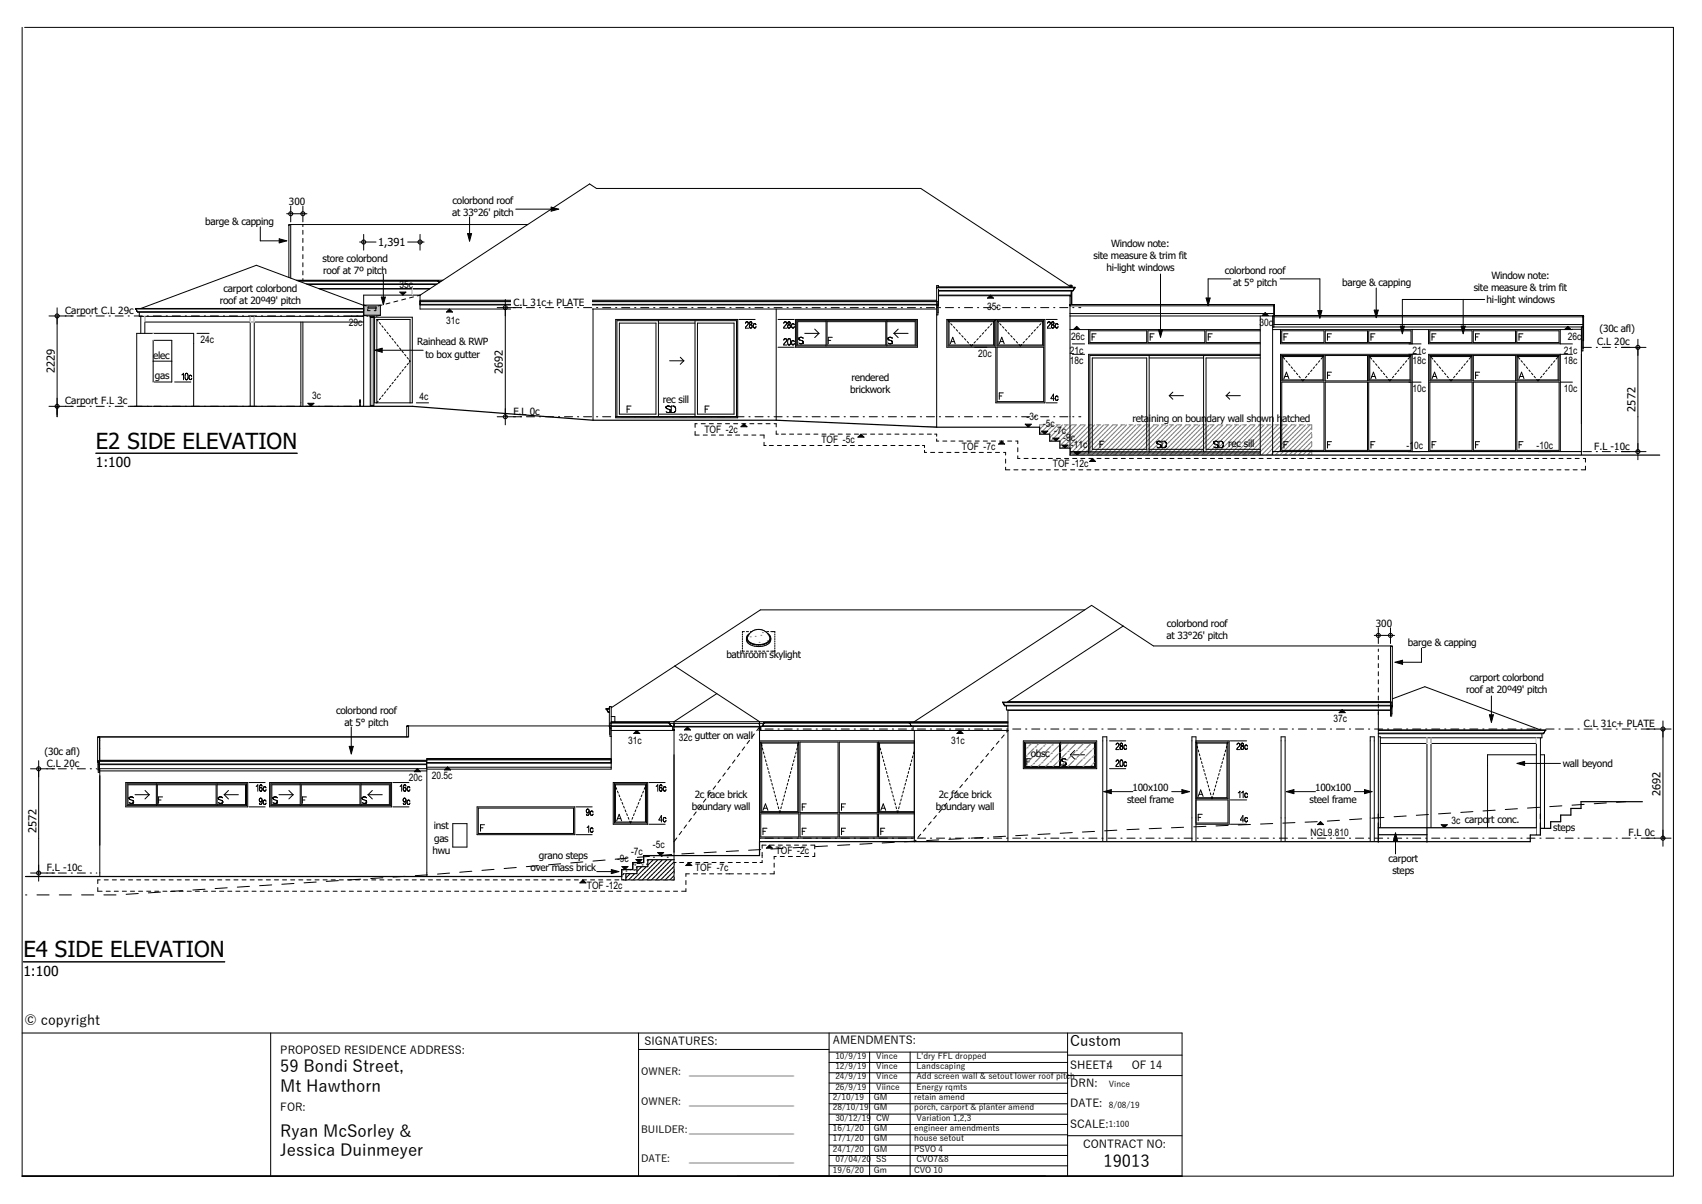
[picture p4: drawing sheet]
<svg xmlns="http://www.w3.org/2000/svg" width="420mm" height="297mm" viewBox="0 0 420 297" stroke-linecap="round" stroke-linejoin="round" font-family="sans-serif">
<defs><g id="words">
<g font-size="5.5">
<text x="23.6" y="110.7">E2 SIDE ELEVATION</text>
<text x="5.8" y="236.1">E4 SIDE ELEVATION</text>
</g>
<g font-size="4.1">
<text x="69.2" y="264.4">59 Bondi Street,</text>
<text x="69.2" y="269.4">Mt Hawthorn</text>
<text x="69.2" y="280.4">Ryan McSorley &amp;</text>
<text x="69.2" y="285">Jessica Duinmeyer</text>
<text x="272.3" y="287.9">19013</text>
</g>
<text font-size="3.6" x="264.1" y="258">Custom</text>
<g font-size="3.4">
<text x="23.6" y="115.2">1:100</text>
<text x="5.8" y="240.7">1:100</text>
<text x="6.1" y="252.7">© copyright</text>
</g>
<g font-size="2.7">
<text x="93.3" y="60.7">1,391</text>
<text x="13.5" y="92.1" transform="rotate(-90 13.5 92.1)">2229</text>
<text x="124.1" y="92.3" transform="rotate(-90 124.1 92.3)">2692</text>
<text x="403.6" y="101.5" transform="rotate(-90 403.6 101.5)">2572</text>
<text x="409.8" y="196.3" transform="rotate(-90 409.8 196.3)">2692</text>
<text x="9" y="205.5" transform="rotate(-90 9 205.5)">2572</text>
<text x="159" y="257.8">SIGNATURES:</text>
<text x="205.5" y="257.7">AMENDMENTS:</text>
<text x="69.2" y="260">PROPOSED RESIDENCE ADDRESS:</text>
<text x="264.1" y="263.7">SHEET:4</text>
<text x="279.3" y="263.7">OF 14</text>
<text x="264.1" y="268.2">DRN:</text>
<text x="69.2" y="274.1">FOR:</text>
<text x="264.1" y="273.2">DATE:</text>
<text x="264.1" y="278.2">SCALE:</text>
<text x="267.3" y="283.2">CONTRACT NO:</text>
</g>
<g font-size="2.5">
<text x="71.3" y="50.6">300</text>
<text x="111.6" y="53.3">at 33°26' pitch</text>
<text x="111.7" y="50.3">colorbond roof</text>
<text x="50.6" y="55.4">barge &amp; capping</text>
<text x="79.6" y="64.5">store colorbond</text>
<text x="269.8" y="63.9">site measure &amp; trim fit</text>
<text x="274.2" y="61">Window note:</text>
<text x="55.2" y="71.9">carport colorbond</text>
<text x="79.8" y="67.5">roof at 7º pitch</text>
<text x="98.6" y="71">35c</text>
<text x="273" y="66.9">hi-light windows</text>
<text x="302.2" y="67.7">colorbond roof</text>
<text x="304.3" y="70.6">at 5° pitch</text>
<text x="331.2" y="70.6">barge &amp; capping</text>
<text x="363.7" y="71.7">site measure &amp; trim fit</text>
<text x="368" y="68.7">Window note:</text>
<text x="16.1" y="77.4">Carport C.L 29c</text>
<text x="54.2" y="74.9">roof at 20º49' pitch</text>
<text x="126.7" y="75.4">C.L 31c+ PLATE</text>
<text x="243.6" y="76.4">35c</text>
<text x="366.8" y="74.7">hi-light windows</text>
<text x="86.1" y="80.3">29c</text>
<text x="110.1" y="79.9">31c</text>
<text x="264.3" y="83.8">26c</text>
<text x="310.8" y="80.4">30c</text>
<text x="386.9" y="83.8">26c</text>
<text x="394.7" y="81.9">(30c afl)</text>
<text x="37.8" y="88.5">elec</text>
<text x="49.5" y="84.6">24c</text>
<text x="103" y="85.2">Rainhead &amp; RWP</text>
<text x="105" y="88.2">to box gutter</text>
<text x="241.4" y="88">20c</text>
<text x="264" y="89.8">18c</text>
<text x="264" y="87.2">21c</text>
<text x="348.5" y="89.8">18c</text>
<text x="348.5" y="87.2">21c</text>
<text x="385.9" y="89.8">18c</text>
<text x="385.9" y="87.2">21c</text>
<text x="394.1" y="85.2">C.L 20c</text>
<text x="38.2" y="93.5">gas</text>
<text x="210.1" y="94.1">rendered</text>
<text x="16.1" y="99.7">Carport F.L 3c</text>
<text x="77" y="98.4">3c</text>
<text x="103.6" y="98.8">4c</text>
<text x="163.5" y="99.4">rec sill</text>
<text x="209.8" y="97.1">brickwork</text>
<text x="348.5" y="96.6">10c</text>
<text x="385.9" y="96.6">10c</text>
<text x="126.7" y="102.3">F.L 0c</text>
<text x="173.8" y="106.7">TOF -2c</text>
<text x="253.3" y="103.6">-3c</text>
<text x="257.4" y="105.3">-5c</text>
<text x="260.2" y="107">-7c</text>
<text x="279.5" y="104">retaining on boundary wall shown</text>
<text x="315.1" y="104">hatched</text>
<text x="202.7" y="109.3">TOF -5c</text>
<text x="237.4" y="111">TOF -7c</text>
<text x="262.4" y="108.7">-9</text>
<text x="264.2" y="108.7">c</text>
<text x="264.3" y="110.4">-11c</text>
<text x="303" y="110.3">rec sill</text>
<text x="347.1" y="110.8">-10c</text>
<text x="379.2" y="110.8">-10c</text>
<text x="393.4" y="110.9">F.L -10c</text>
<text x="259.8" y="115.3">TOF -12c</text>
<text x="287.9" y="154.6">colorbond roof</text>
<text x="339.5" y="154.6">300</text>
<text x="287.8" y="157.5">at 33°26' pitch</text>
<text x="347.4" y="159.4">barge &amp; capping</text>
<text x="179.2" y="162.4">bathroom skylight</text>
<text x="361.8" y="171">roof at 20º49' pitch</text>
<text x="362.7" y="168">carport colorbond</text>
<text x="82.9" y="176">colorbond roof</text>
<text x="85" y="179">at 5° pitch</text>
<text x="329.1" y="178.1">37c</text>
<text x="390.8" y="179.3">C.L 31c+ PLATE</text>
<text x="155" y="183.6">31c</text>
<text x="167.5" y="182.7">32c gutter on wall</text>
<text x="234.8" y="183.6">31c</text>
<text x="11" y="186.3">(30c afl)</text>
<text x="11.5" y="189.1">C.L 20c</text>
<text x="254.4" y="186.6">obsc</text>
<text x="385.6" y="189.2">wall beyond</text>
<text x="100.9" y="192.6">20c</text>
<text x="106.6" y="192.2">20.5c</text>
<text x="171.4" y="196.7">2c face brick</text>
<text x="231.7" y="196.7">2c face brick</text>
<text x="279.5" y="195.1">100x100</text>
<text x="324.5" y="195.1">100x100</text>
<text x="170.7" y="199.7">boundary wall</text>
<text x="230.9" y="199.7">boundary wall</text>
<text x="278.1" y="198.1">steel frame</text>
<text x="323.2" y="198.1">steel frame</text>
<text x="358.2" y="203.2">3c carport conc.</text>
<text x="107.1" y="204.6">inst</text>
<text x="107.1" y="207.6">gas</text>
<text x="161.1" y="209.2">-5c</text>
<text x="323.4" y="206.3">NGL9.810</text>
<text x="383.3" y="205.1">steps</text>
<text x="401.8" y="206.2">F.L</text>
<text x="405.9" y="206.2">0c</text>
<text x="11.5" y="214.8">F.L -10c</text>
<text x="106.7" y="210.6">hwu</text>
<text x="130.9" y="214.8">over mass brick</text>
<text x="133" y="211.8">grano steps</text>
<text x="152.3" y="212.7">-9c</text>
<text x="155.7" y="210.9">-7c</text>
<text x="171.5" y="214.9">TOF -7c</text>
<text x="191.4" y="210.7">TOF -2c</text>
<text x="342.6" y="212.7">carport</text>
<text x="343.6" y="215.6">steps</text>
<text x="144.8" y="219.2">TOF -12c</text>
<text x="158.2" y="265.3">OWNER:</text>
<text x="170.1" y="265.3">_____________________</text>
<text x="158.2" y="272.6">OWNER:</text>
<text x="170.1" y="272.6">_____________________</text>
<text x="158.2" y="279.6">BUILDER:_____________________</text>
<text x="158.2" y="286.6">DATE:</text>
<text x="170.1" y="286.6">_____________________</text>
</g>
<g font-size="2.1">
<text x="206.1" y="261.1">10/9/19</text>
<text x="206.1" y="263.7">12/9/19</text>
<text x="216.2" y="261.1">Vince</text>
<text x="216.2" y="263.7">Vince</text>
<text x="226.2" y="261.1">L'dry FFL dropped</text>
<text x="226.2" y="263.7">Landscaping</text>
<text x="206.1" y="266.2">24/9/19</text>
<text x="206.1" y="268.8">26/9/19</text>
<text x="216.2" y="266.2">Vince</text>
<text x="216.2" y="268.8">Viince</text>
<text x="226.2" y="266.2">Add screen wall &amp; setout lower roof pitch</text>
<text x="226.2" y="268.8">Energy rqmts</text>
<text x="273.6" y="268.1">Vince</text>
<text x="205.5" y="271.3">2/10/19</text>
<text x="205.5" y="273.9">28/10/19</text>
<text x="215.6" y="271.3">GM</text>
<text x="215.6" y="273.9">GM</text>
<text x="225.6" y="271.3">retain amend</text>
<text x="225.6" y="273.9">porch, carport &amp; planter amend</text>
<text x="273.6" y="273.2">8/08/19</text>
<text x="205.5" y="279">16/1/20</text>
<text x="205.5" y="281.5">17/1/20</text>
<text x="206.1" y="276.4">30/12/19</text>
<text x="215.6" y="279">GM</text>
<text x="215.6" y="281.5">GM</text>
<text x="216.2" y="276.4">CW</text>
<text x="225.6" y="279">engineer amendments</text>
<text x="225.6" y="281.5">house setout</text>
<text x="226.2" y="276.4">Variation 1,2,3</text>
<text x="273.6" y="277.9">1:100</text>
<text x="205.5" y="284.1">24/1/20</text>
<text x="206.1" y="286.7">07/04/20</text>
<text x="215.6" y="284.1">GM</text>
<text x="216.2" y="286.7">SS</text>
<text x="225.6" y="284.1">PSVO 4</text>
<text x="226.2" y="286.7">CVO7&amp;8</text>
<text x="205.5" y="289.2">19/6/20</text>
<text x="215.6" y="289.2">Gm</text>
<text x="225.6" y="289.2">CVO 10</text>
</g>
</g></defs>
<g fill="none" stroke="#000" stroke-width=".25">
<path d="M5.5 6.8v283.3h407.4M6.1 6.8h406.8v283.2M5.5 254.8h286.2v35.3M66.8 254.8v35.3M157.6 258.9h47M157.6 254.8v35.3M204.6 254.8v35.3M204.6 259.5h58.8M214.6 259.5v30.6M224.6 259.5v30.6M263.4 254.8v35.3M204.6 274.8h58.8"/>
<path d="M204.6 272.3h58.8M204.6 269.7h58.8M204.6 267.2h58.8M204.6 264.6h58.8M204.6 262.1h58.8M204.6 279.9h58.8M204.6 277.4h58.8M263.4 260.3h28.3M263.4 265.3h28.3M204.6 285h58.8M204.6 282.5h58.8M204.6 287.6h58.8"/>
<path d="M263.4 280.2h28.3"/>
</g>
<!-- layer: K1  TEXT-(notes) -->
<g fill="none" stroke="#808080" stroke-width=".25">
<path d="M256.5 111v1.2h1.1M256.5 109v1M257.6 104.8h-1.1v1.2M257.7 104.8l-1.2 1.1M258.6 104.8h1M258.6 112.2h1M258.8 104.8l-2.3 2.2v1M259.9 104.8l-3.4 3.4M260.6 104.8h1M260.6 112.2h1M261.1 104.8l-4.6 4.5M262.2 104.8l-5.7 5.6"/>
<path d="M262.6 104.8h1M262.6 112.2h1M263.3 104.8l-6.8 6.8M264.4 104.8l-7.4 7.4M264.6 104.8h1M264.6 112.2h1M265.6 104.8l-7.5 7.4M266.6 104.8h1M266.6 112.2h1M266.7 104.8l-7.4 7.4M267.8 104.8l-7.4 7.4M268.6 104.8h1"/>
<path d="M268.6 112.2h1M269 104.8l-7.5 7.4M270.1 104.8l-7.4 7.4M270.6 104.8h1M270.6 112.2h1M271.2 104.8l-7.4 7.4M272.4 104.8l-7.5 7.4M272.6 104.8h1M272.6 112.2h1M273.5 104.8l-7.4 7.4M274.6 104.8h1M274.6 112.2h1"/>
<path d="M274.6 104.8l-7.4 7.4M275.8 104.8l-7.5 7.4M276.6 104.8h1M276.6 112.2h1M276.9 104.8l-7.4 7.4M278 104.8l-7.4 7.4M278.6 104.8h1M278.6 112.2h1M279.2 104.8l-7.5 7.4M280.3 104.8l-7.4 7.4M280.6 104.8h1M280.6 112.2h1"/>
<path d="M281.4 104.8l-7.4 7.4M282.5 104.8l-7.4 7.4M282.6 104.8h1M282.6 112.2h1M283.7 104.8l-7.5 7.4M284.6 104.8h1M284.6 112.2h1M284.8 104.8l-7.4 7.4M285.9 104.8l-7.4 7.4M286.6 104.8h1M286.6 112.2h1M287.1 104.8l-7.5 7.4"/>
<path d="M288.2 104.8l-7.4 7.4M288.6 104.8h1M288.6 112.2h1M289.3 104.8l-7.4 7.4M290.5 104.8l-7.5 7.4M290.6 104.8h1l-7.4 7.4M290.6 112.2h1M292.6 104.8h1M292.6 112.2h1M292.7 104.8l-7.4 7.4M293.9 104.8l-7.5 7.4M294.6 104.8h1"/>
<path d="M294.6 112.2h1M295 104.8l-7.4 7.4M296.1 104.8l-7.4 7.4M296.6 104.8h1M297.3 104.8l-7.5 7.4M298.4 104.8l-7.4 7.4M298.6 104.8h1M298.6 112.2h1M299.5 104.8l-7.4 7.4M300.6 112.2h1M301.6 104.8h-1l-7.4 7.4M301.8 104.8l-7.4 7.4"/>
<path d="M302.6 104.8h1M302.6 112.2h1M302.9 104.8l-7.4 7.4M304 104.8l-7.4 7.4h1M304.6 104.8h1M304.6 112.2h1M305.2 104.8l-7.5 7.4M306.3 104.8l-7.4 7.4M306.6 104.8h1M306.6 112.2h1M307.4 104.8l-7.4 7.4M308.6 104.8l-7.5 7.4"/>
<path d="M308.6 104.8h1M308.6 112.2h1M309.7 104.8l-7.4 7.4M310.6 104.8h1M310.6 112.2h1M310.8 104.8l-7.4 7.4M312 104.8l-7.5 7.4M312.6 104.8h1M312.6 112.2h1M313.1 104.8l-7.4 7.4M314.2 104.8l-7.4 7.4M314.6 104.8h1"/>
<path d="M314.6 112.2h1M315.4 104.8l-7.5 7.4M316.5 104.8l-7.4 7.4M316.6 104.8h1l-7.4 7.4M316.6 112.2h1M318.6 104.8h1M318.6 112.2h1M318.8 104.8l-7.5 7.4M319.9 104.8l-7.4 7.4M320.6 104.8h1M320.6 112.2h1M321 104.8l-7.4 7.4"/>
<path d="M322.1 104.8l-7.4 7.4M322.6 104.8h1.1v1.2M323.3 104.8l-7.5 7.4M323.7 111.2l-1.1 1M323.7 110l-2.2 2.2M323.7 108.9l-3.3 3.3M323.7 107.8l-4.5 4.4M323.7 106.6l-5.6 5.6M323.7 105.5l-6.7 6.7M323.7 107v1M323.7 109v1M323.7 111v1.2h-1.1"/>
</g>
<!-- layer: D1  WALLS-(external) -->
<g fill="#c0c0c0">
<path d="M91.1 78h1.4l-.7 .2z"/>
<path d="M91.4 78.3h.9v21.7h-.9z" fill-rule="evenodd"/>
<path d="M89.8 75.3h4.1v2.5h-4.1zM90.8 75.7v.3h2v-.3z" fill-rule="evenodd"/>
<path d="M89.8 77.8h4.1l-1.1 .2h-2z" fill-rule="evenodd"/>
</g>
<path d="M90.8 75.9h2" fill="none" stroke="#c0c0c0" stroke-width=".3"/>
<g fill="none" stroke="#000" stroke-width=".25">
<path d="M34.7 78v4.2M35.7 78v4.2M61.7 78v24.8h1v-24.8M74.7 79.4v25.1h15M89.8 75.3h4.1v2.5M90.8 75.7h2v.3h-2zM91.1 78l.7 .2 .7-.2M91.4 78.3h.9v21.7h-.9zM92.4 78.3h9.3v21.1h-9.3zM93 78.8h8.2v20.6M93 78.8v20.6l.3-.4M93 78.8l.3 .4"/>
<path d="M93.6 79.6l.3 .4M93.9 77.8h-4.1l1 .2M93.9 77.8l-1.1 .2M101.7 71.2v1.6M103.7 74.3v-1.5h-14v32.6h56.6v-29.2M151.9 78.8h30.1v24.3h-30.1zM152.8 79.7h9.1v22.5h-9.1zM162.5 79.7h9M162.5 79.1v23.7M171.5 79.1v23.7M172.1 79.7h9v22.5h-9zM182.3 78.8h4"/>
<path d="M184.6 79.5h.1M184.6 79.5l-.4-.1-.2 .4M184.6 79.5v.4l-.6 1.1h.7M185.1 79.4a.49 .49 0 0 0-.1 .6 .49 .49 0 0 0 .5 .2v.6l-.4 .1M185.1 79.4h.1M185.2 79.4h-.1M185.3 79.4h-.1M185.3 79.4h.1M185.4 79.4h.1M185.4 79.4l.1 .1M185.5 79.5v.4M185.5 79.9l-.1 .1"/>
<path d="M185.5 79.9h.1M186.2 79.8a.58 .58 0 0 0-.3 .6 .58 .58 0 0 0 .4 .5M186.2 79.8l.3 .3M186.2 79.8h.1M191.5 76.2v29.2h39.6M192 78.8h4M193.7 79.4l-.3 .4M193.7 79.4l.3 .1 .1 .3-.7 1.2h.8M193.7 79.4h.1M194.6 79.4l-.2 .4 .3 .3M194.6 79.4h.1M194.7 79.4h-.1"/>
<path d="M194.7 79.4h.1M194.8 79.4h.1M194.9 79.4v.1M194.9 79.5l.1 .4M194.9 79.9l-.2 .2M195 79.9h-.1M195.5 79.9l-.2 .5 .2 .5M195.5 79.9h.1M195.7 79.8h.1M195.7 79.8l-.2 .1M195.7 79.8l.3 .3M196.3 78.8h30.1v6.9h-30.1z"/>
<path d="M196.6 79.1h29.5v6.3h-29.5zM203.8 79.4h-7v5.7h7M203.8 79.1v6.3M204.1 79.4h14.5v5.7h-14.5zM218.8 79.4h7v5.7h-7M218.8 79.1v6.3M231.1 77.7v35.4h159.1v-31.9l-76.2 .1M233.9 79.1h.1M233.9 79.1h11.5M233.9 79.1v6.3h11.5v-6.3M233.9 79.1l.4 .4M234.2 79.4h11v5.7h-11z"/>
<path d="M234.6 79.8l.4 .4M244.8 79.8l-.4 .4M245.4 79.1h.1M245.4 79.1l-.3 .4M245.7 78.8v20.6h12.1v-20.6h-24.2v6.9h12.1M246 79.1h11.5M246 79.1v6.3h11.5v-6.3M246 79.1l.4 .4M246.3 79.4h11v5.7h-11zM246.7 79.8l.4 .4M256.9 79.8l-.4 .4M257.5 79.1l-.3 .4"/>
<path d="M258.1 78.8h2.8M258.7 79.4l-.2 .4M258.8 79.4l.3 .1 .1 .3-.7 1.2h.8M258.8 79.4h-.1M259.6 79.4l-.1 .4 .3 .3M259.7 79.4h-.1M259.8 79.4h-.1M259.8 79.4h.1M259.9 79.4h.1M260 79.4v.1M260 79.5l.1 .4M260 79.9l-.2 .2"/>
<path d="M260.1 79.9h-.1M260.8 79.8h.1M260.8 79.8l-.4 .5 .2 .6M260.8 79.8l.3 .3M264 72.8v2.3M264 77.9v35.2M311 77.9v35.2M314 77.9v35.2M33.7 82.2h14.1v24h-14.1zM93.9 98.2l-.3 .4M94.2 80.4l.3 .4M94.5 97.4l-.3 .4"/>
<path d="M94.9 81.1l.3 .4M95.2 96.6l-.3 .4M95.5 81.9l.3 .4M95.8 95.9l-.3 .3M96.1 82.7l.3 .4M96.4 95.1l-.3 .4M96.7 83.5l.3 .4M97 94.3l-.3 .4M97.4 84.3l.3 .4M97.7 93.5l-.3 .4M98 85.1l.3 .3M98.3 92.7l-.3 .4"/>
<path d="M98.6 85.8l.3 .4M98.9 91.9l-.3 .4M99.2 86.6l.3 .4M99.5 91.2l-.3 .4M99.8 87.4l.4 .4M100.2 90.4l-.4 .4M100.5 88.2l.3 .4M100.8 89.6l-.3 .4M101 88.9l.2 .2-.2 .2M165.2 89h3.5M167.9 88.1l.8 .9M168.7 89l-.8 .9"/>
<path d="M185.1 80.9h.1M185.4 80l-.4 .3 .1 .6M185.4 80h.1M186.3 80.9h.1M186.6 80.5l-.3 .4M192 85.7h4M193.7 83.6l-.3 .3M193.7 83.5l.3 .2 .1 .3-.7 1.1h.8M193.7 83.5v.1M194.7 83.5h.1M194.7 83.5l-.2 .2-.1 .8v.4l.3 .2M194.8 83.5l.2 .2 .1 .8-.3 .6"/>
<path d="M194.8 85.1h-.1M195.5 80.9h.1M195.6 80.9h.2M195.7 84h.1M195.7 84a.58 .58 0 0 0-.4 .6 .58 .58 0 0 0 .4 .5l.3-.4M195.7 84l.3 .3M195.8 80.9h.1M196 80.5l-.2 .4M197.1 83.5h.1M197.1 83.5v.1M197.1 83.6h.1M197.1 84.6l.4 .2h.4"/>
<path d="M197.1 83.4v.1M197.1 83.4h.1M197.2 83.4h-.1M197.2 83.7h.1M197.2 83.7v.1M197.2 83.4h.1M197.2 83.3v.1M197.2 83.8h.1M197.3 83.8h.1M197.3 83.3h-.1M197.3 83.8l.7 .3M197.3 83.3h.1"/>
<path d="M197.4 83.2l-.1 .1M197.5 83.2h-.1M197.6 83.2h-.1M197.6 83.2h.1M197.6 83.2h.2M197.8 83.2h.1M197.8 83.2l.3 .1M198 84.8h-.1M198 84.1h.1M198.1 83.3h.1M198.1 84.7l-.1 .1M198.1 84.7h.1"/>
<path d="M198.1 84.2h.1M198.1 83.3l.1 .1M198.2 84.2v.1M198.2 84.7h-.1M198.2 84.3h.1M198.2 84.6h.1M198.2 84.3v.1M198.2 84.5v.1M198.2 84.4h.1M198.2 84.5h.1M198.2 84.4v.1M198.6 82.2h3.5"/>
<path d="M201 81.2l1.1 1M202.1 82.2l-1.1 1.1M204.4 84h.6M205.4 83.2h-1v1.6M219.1 83.5h.1M219.1 83.5v.1M219.1 83.6h.1M219.1 84.6l.3 .2M219.1 83.6l.1 .1M219.1 83.4h.1M219.2 83.4h-.1M219.2 83.7h.1"/>
<path d="M219.2 83.7v.1M219.3 83.8h.1M219.3 83.8l.7 .3M219.4 84.8h.1M219.5 83.2l-.3 .2M219.6 83.2h-.1M219.7 83.2h-.1M219.7 83.2h.1M219.8 83.2h.1M219.9 83.2h.1M219.9 83.2l.2 .1M220 84.1h.1"/>
<path d="M220.1 84.1h.1M220.1 84.7l-.7 .1M220.1 84.7h.1M220.1 84.1v.1M220.1 84.2h.1M220.1 83.3v.1M220.1 84.2l.1 .1M220.1 83.4h.1M220.2 84.7h-.1M220.2 84.3h.1M220.2 84.6v.1M220.2 83.4h.1"/>
<path d="M220.2 84.6h.1M220.2 84.3v.1M220.2 84.5v.1M220.2 84.4h.1M220.2 84.5h.1M220.2 84.4v.1M220.6 82.2h3.5M220.6 82.2l1 1.1M221.6 81.2l-1 1M234.5 84.8l.6-1.6 .6 1.6M234.7 84.3h.8M235.3 80.6l.3 .3"/>
<path d="M236 81.3l.3 .4M236.6 82l.4 .4M237.3 82.8l.4 .4M238 83.5l.3 .4M238.7 84.3l.3 .3M239.4 85l.3 .4 .3-.4M240.7 84.3l-.3 .3M241.4 83.5l-.4 .4M242.1 82.8l-.4 .4M242.7 82l-.3 .4M243.4 81.3l-.3 .4M244.1 80.6l-.3 .3"/>
<path d="M246 85.7h11.5v13.4h-11.5zM246.6 97.7h.6M246.6 84.8l.6-1.6 .6 1.6M246.8 84.3h.8M247.4 80.6l.3 .3M247.6 96.9h-1v1.6M248.1 81.3l.3 .4M248.7 82l.4 .4M249.4 82.8l.4 .3M250.1 83.5l.3 .4M250.8 84.2l.3 .4M251.5 85l.3 .4 .3-.4"/>
<path d="M252.8 84.2l-.3 .4M253.5 83.5l-.4 .4M254.2 82.8l-.4 .3M254.8 82l-.3 .4M255.5 81.3l-.3 .4M256.2 80.6l-.3 .3M258.1 99.4h2.8M260.2 98.3h-.8l.6-1.1v1.6M260.6 80.9h.1M260.7 80.9h.1M260.8 97.7h.1M260.8 97.7a.58 .58 0 0 0-.4 .6 .58 .58 0 0 0 .4 .5"/>
<path d="M260.8 97.7l.3 .3M260.9 80.9h-.1M260.9 98.8h-.1M261.1 80.5l-.2 .4M261.1 98.4l-.2 .4M264 81.3h47M268.6 81.3v3.5h42.4M268.9 81.6h14.1v2.9h-14.1zM269.5 83.1h.6M269.5 88.3h13.5v22.5h-13.5zM270.5 82.3h-1v1.6M283.3 81.6h14v2.9h-14z"/>
<path d="M283.6 88.3h13.4M283.6 87.7v23.7M283.8 83.1h.6M284.8 82.3h-1v1.6M288.5 97.6h3.5M288.5 97.6l.9 .9M289.4 96.7l-.9 .9M297 87.7v23.7M298.2 83.1h.6M299.1 82.3h-.9v1.6M302.6 97.6h3.5M302.6 97.6l.9 .9"/>
<path d="M303.5 96.7l-.9 .9M311 87.7h-42.1v23.7h42.1M311 88.3h-13.4v22.5h13.4M311 81.6h-13.4v2.9h13.4M311 87.4h-42.4v24.3M316 81.3v3.5h32.5v-3.5M316.3 87.7h10.4M316.3 87.7v6.3h10.4v-6.3M316.3 94.3h10.4v16.8h-10.4zM316.3 87.7l.3 .4M316.3 81.6h10.4v2.9h-10.4zM316.5 88h10v5.7h-10z"/>
<path d="M316.7 88.2l.3 .4M316.8 93.4l.7-1.6 .6 1.6M316.8 83.1h.7M317.1 92.9h.7M317.3 89l.4 .4M317.8 82.3h-1v1.6M318 89.7l.3 .4M318.6 90.5l.3 .4M319.3 91.3l.3 .4M319.9 92l.3 .4M320.5 92.8l.4 .4M321.2 93.6l.3 .4 .3-.4"/>
<path d="M322.5 92.8l-.4 .4M323.1 92l-.3 .4M323.7 91.3l-.3 .4M324.4 90.5l-.3 .4M325 89.7l-.3 .4M325.7 89l-.4 .4M326.3 88.2l-.3 .4M326.7 87.7l-.3 .4M327 87.7h10.5v6.3h-10.5zM327 94.3h10.5v16.8h-10.5zM327 81.6h10.5v2.9h-10.5zM327.6 92.6h.6"/>
<path d="M327.6 83.1h.6M328.6 91.8h-1v1.6M328.6 82.3h-1v1.6M337.8 87.7h10.4M337.8 87.7v6.3h10.4v-6.3M337.8 94.3h10.4v16.8h-10.4zM337.8 87.7l.3 .4M337.8 81.6h10.4v2.9h-10.4zM338 88h9.9v5.7h-9.9zM338.2 88.2l.3 .4M338.3 93.4l.6-1.6 .6 1.6M338.3 83.1h.6"/>
<path d="M338.5 92.9h.8M338.8 89l.3 .4M339.3 82.3h-1v1.6M339.5 89.7l.3 .4M340.1 90.5l.3 .4M340.7 91.3l.4 .4M341.4 92l.3 .4M342 92.8l.3 .4M342.7 93.6l.3 .4 .3-.4M343.9 92.8l-.3 .4M344.6 92l-.3 .4M345.2 91.3l-.3 .4"/>
<path d="M345.9 90.5l-.4 .4M346.5 89.7l-.3 .4M347.1 89l-.3 .4M347.8 88.2l-.3 .4M348.2 87.7l-.3 .4M352.5 81.3v3.5h32.5v-3.5M352.8 81.6h10.5v2.9h-10.5zM352.8 87.7h10.5M352.8 87.7l.4 .4M352.8 87.7v6.3h10.5v-6.3M352.8 94.3h10.5v16.8h-10.5zM353.1 88h9.9v5.7h-9.9z"/>
<path d="M353.3 88.2l.3 .4M353.4 83.1h.6M353.4 93.4l.6-1.6 .6 1.6M353.6 92.9h.8M353.9 89l.3 .4M354.4 82.3h-1v1.6M354.5 89.7l.4 .4M355.2 90.5l.3 .4M355.8 91.3l.3 .4M356.5 92l.3 .4M357.1 92.8l.3 .4M357.7 93.6l.4 .4 .3-.4"/>
<path d="M359 92.8l-.3 .4M359.7 92l-.4 .4M360.3 91.3l-.3 .4M360.9 90.5l-.3 .4M361.6 89.7l-.3 .4M362.2 89l-.3 .4M362.9 88.2l-.4 .4M363.3 87.7l-.3 .4M363.6 81.6h10.4v2.9h-10.4zM363.6 87.7h10.4v6.3h-10.4zM363.6 94.3h10.4v16.8h-10.4zM364.1 83.1h.6"/>
<path d="M364.1 92.6h.6M365.1 82.3h-1v1.6M365.1 91.8h-1v1.6M374.3 81.6h10.4v2.9h-10.4zM374.3 87.7h10.4M374.3 87.7l.3 .4M374.3 87.7v6.3h10.4v-6.3M374.3 94.3h10.4v16.8h-10.4zM374.6 88h9.9v5.7h-9.9zM374.7 88.2l.3 .4M374.8 83.1h.6M374.9 93.4l.6-1.6 .6 1.6"/>
<path d="M375.1 92.9h.7M375.4 89l.3 .4M375.8 82.3h-1v1.6M376 89.7l.3 .4M376.6 90.5l.4 .4M377.3 91.3l.3 .4M377.9 92l.3 .4M378.6 92.8l.3 .4M379.2 93.6l.3 .4 .3-.4M380.5 92.8l-.3 .4M381.1 92l-.3 .4M381.8 91.3l-.4 .4"/>
<path d="M382.4 90.5l-.3 .4M383 89.7l-.3 .4M383.7 89l-.3 .4M384.3 88.2l-.3 .4M384.7 87.7l-.3 .4M146.3 104.5h45.2M151.9 102.8h30.1M152.2 102.8v-23.7h29.5v23.7M154.7 100.9h.7M155.7 100.2h-1v1.6M162.5 102.2h9M164.4 100.5h.1"/>
<path d="M164.4 100.4v.1M164.4 100.5v.1M164.4 101.5l.7 .3M164.4 100.6h.1M164.4 100.4h.1M164.4 100.6v.1M164.4 100.7h.1M164.5 100.7h.1M164.5 100.7v.1M164.5 100.3h-.1M164.5 100.8h.1M164.6 100.8h.1"/>
<path d="M164.6 100.2l-.1 .1M164.6 100.8l.6 .2M164.6 100.2h.1M164.7 100.2h-.1M164.8 100.2h-.1M164.9 100.2h-.1M164.9 100.2h.1M165 100.2h.1M165.1 101.7v.1M165.1 100.2h.1M165.2 100.2h.1M165.3 100.2v.1"/>
<path d="M165.3 101.1h.1M165.3 100.3l.1 .1M165.3 101.7h-.2M165.3 101.7h.1M165.4 101.1l.1 .2M165.4 101.6h.1M165.4 101.3l.1 .1M165.4 101.5v.1M165.5 101.5h-.1M165.5 101.4h.1M165.5 101.5h.1M165.5 101.4v.1"/>
<path d="M166.1 104.5v1.7h23.1v-1.7M166.2 100.2h-.5v1.6l.6-.1M166.2 100.2h.1M166.3 100.2h.1M166.3 101.7h.1M166.3 100.2l.1 .1M166.4 100.3h.1M166.4 101.7h-.1M166.5 100.3h.1M166.5 101.7h-.1M166.5 101.6v.1M166.5 100.3v.1"/>
<path d="M166.5 101.6h.1M166.5 100.4h.1M166.6 101.6h-.1M166.6 100.4l.1 .2M166.6 101.5v.1M166.6 101.5h.1M166.7 101.4l-.1 .1M166.7 100.6h.1M166.7 101.3v.1M166.7 100.6v.1M166.7 101.3h.1M166.7 100.7v.1"/>
<path d="M166.7 101.2v.1M166.7 101.2h.1M166.7 100.8v.4M174 100.9h.6M175 100.2h-1v1.6M227.4 105.4v3.4h3.7M229.7 105.4v.8h-1.4v2.6M264 111.4h4.6M264 111.7h47M271.4 109.6h.7M272.4 108.8h-1v1.6M283.6 110.8h13.4"/>
<path d="M285.5 109.2h.1M285.5 109.1v.1M285.5 109.1h.1M285.5 110.2l.6 .2M285.5 109.2v.1M285.5 109v.1M285.5 109.3h.1M285.5 109h.1M285.5 109.3v.1M285.6 109.4h.1M285.6 109.5h.1M285.7 109.5h.1"/>
<path d="M285.7 109.5l.6 .2M285.7 108.9l-.2 .1M285.8 108.9h-.1M285.9 108.8l-.1 .1M286 108.8h-.1M286 108.8h.1M286.1 108.8h.1M286.1 108.8l.1 .1M286.2 110.4h-.1M286.2 108.9h.1M286.3 108.9h.1M286.4 108.9v.1"/>
<path d="M286.4 109.7v.1M286.4 109.8h.1M286.4 109h.1M286.4 110.4h-.2M286.4 110.4h.1M286.5 109.8h.1M286.5 109.8v.1M286.5 109h.1M286.5 110.3h-.1M286.5 110.3h.1M286.5 109.9h.1M286.5 109v.1"/>
<path d="M286.5 110.2v.1M286.5 109.9l.1 .1M286.5 110.2h.1M286.5 110h.1M286.6 110h.1M286.6 110.2h-.1M286.6 110.1v.1M286.6 110.1h.1M287.3 108.8h-.5v1.6h.5M287.3 108.8v.1M287.3 110.4h.1M287.3 108.9h.1"/>
<path d="M287.4 110.4h-.1M287.4 108.9h.1M287.4 110.4h.1M287.5 110.4h-.1M287.5 110.4h.1M287.5 108.9l.1 .1M287.6 109h.1M287.6 110.3l-.1 .1M287.6 110.3h.1M287.6 109l.1 .1M287.7 110.3h-.1M287.7 109.1v.1"/>
<path d="M287.7 110.2v.1M287.7 110.2h.1M287.7 109.2h.1M287.8 109.2v.1M287.8 109.3h.1M287.8 110l-.1 .2M287.8 109.3v.1M287.8 110h.1M287.8 109.9v.1M287.8 109.9h.1M287.8 109.4v.1M287.8 109.5v.4"/>
<path d="M299.5 109.2h.1M299.5 109.1v.1M299.5 109.1h.1M299.5 110.2l.4 .2h.5M299.5 109.2v.1M299.5 109.3h.1M299.5 109h.1M299.6 109.3v.1M299.6 109.4h.1M299.6 109.4l.1 .1M299.7 109.5l.7 .2M299.7 108.9l-.2 .1"/>
<path d="M299.7 108.9h.1M299.9 108.9h-.2M299.9 108.8v.1M300 108.8h-.1M300 108.8h.1M300.1 108.8l.1 .1M300.2 108.9h.1M300.3 108.9l.3 .2M300.4 109.7h.1M300.4 109.7v.1M300.4 109.8h.1M300.4 110.4h.1"/>
<path d="M300.5 109.8h.1M300.5 110.3v.1M300.5 110.3h.1M300.5 109.8v.1M300.5 109.9h.1M300.6 109.9h.1M300.6 110.2l-.1 .1M300.6 109.9v.1M300.6 110h.1M300.6 110.2h.1M300.6 110v.1M300.6 110.1h.1"/>
<path d="M300.6 110.1v.1M301.4 108.9l-.6-.1v1.6h.6M301.4 108.9h.1M301.4 110.4h.1M301.5 108.9h.1M301.5 108.9l.2 .1M301.5 110.4h-.1M301.6 110.4h-.1M301.6 110.3v.1M301.6 110.3h.1M301.7 109v.1M301.7 109.1h.1"/>
<path d="M301.7 110.2l-.1 .1M301.8 109.1v.1M301.8 110.2h-.1M301.8 109.2h.1M301.8 110.1v.1M301.8 109.2l.1 .2M301.8 110.1h.1M301.8 109.9v.2M301.9 109.4v.1M301.9 109.9h-.1M301.9 109.5v.4M314 111.4h76.2"/>
<path d="M316 111.4v-24h32.5v24M316.8 109.7h.7M317.8 108.9h-1v1.6M327.6 109.7h.6M328.6 108.9h-1v1.6M338.3 109.7h.6M339.3 108.9h-1v1.6M352.5 111.4v-24h32.5v24M353.4 109.7h.6M354.4 108.9h-1v1.6M364.1 109.7h.6M365.1 108.9h-1v1.6"/>
<path d="M374.9 109.7h.6M375.8 108.9h-.9v1.6"/>
<circle cx="194.7" cy="80.5" r=".41"/>
<circle cx="259.8" cy="80.5" r=".41"/>
</g>
<!-- layer: J1  ROOF-(cover) -->
<path d="M71.7 55.4h58.5M73.1 69.1h36.2M78.9 71.3h27.1M89.7 75.3l-26.4-9.9-28.5 10.7M231.1 74.1h-127.4v.2M231.6 70.8h32.7M264.3 70.8l-37.1-24.3h-80l-1.7-1.1-41.8 27.4M264.3 70.8v.1M264.3 72.8v.2h-32.7M314.5 77.8h75.7M390.2 80.7v.5" fill="none" stroke="#000" stroke-width=".25"/>
<g fill="none" stroke="#000" stroke-width=".25">
<path d="M71.3 55.6v12.8M71.3 55.6h.1M71.3 55.5v.1M71.3 55.5h.1M71.3 55.5l.4-.1v13.2M33.4 76.2h56.3M33.4 76.2v-.1h56.3v.6M33.4 76.2l.3 .3M33.7 76.5v.1M33.7 76.6v.1M33.7 76.7h.1M33.8 76.7l.2 .2"/>
<path d="M34 76.9h55.7M34 76.9v.1h55.7M34.4 77v1h55.3M73.4 69.2h34.8l-.2 .1M73.8 69.4h34.2M75.6 70h32.3M76 70.2h31.7M78.6 71.2h27.6M103.7 74.4h127.4M103.7 75.1h127.4M103.7 75.2h127.4M108 69.2v.2"/>
<path d="M108 69.4l.3 .3M108.2 69.2l-.1 .1M108.2 69.4h.6M231.1 74.3h-127.4v1.9h127.4M231.1 70.9h34.2v.1M231.1 71h34.2M231.1 75.8h.3M231.1 75h.4M231.4 77.1h.1M231.5 70.5h-.4v7.2h.3v-3.3h-.3M231.5 70.5h.1M231.5 75h.1"/>
<path d="M231.5 75v.1M231.5 75.4h-.4M231.5 75.1h.1M231.5 75.4h.1M231.5 70.5l.1 .1M231.6 70.6h.1M231.6 75.3l-.1 .1M231.6 75.1v.1M231.6 75.3h.1M231.6 75.2h.1M231.6 70.6v.3M231.6 72.8h32.7"/>
<path d="M231.6 71.7h33.1M231.6 71.3v3.9M231.6 75.2v.1M264 77.3l50.4 .1M264 75.4h50.3M264 70.5h.3v.4M264 73h.3M264.2 70.7h.1M264.3 71.8v3.3M264.3 72.5h.1M264.4 71.8v3.3M264.4 70.4l-.4-.1v.3"/>
<path d="M264.4 70.4h.1M264.4 70.7v.2M264.4 70.7h.1M264.5 70.4v.1M264.5 70.7h-.1M264.5 70.5h.1M264.5 70.6v.1M264.5 70.6h.1M264.5 70.5v.1M264.5 70.6v.3M264.5 71.8v3.3M264.7 71.7v.1h-33.1"/>
<path d="M265 71.3l-.3 .4M265 71.3h.1M265.3 71l-.3 .3M314 78h.3M314.3 75.1v5.6h-.3M314.3 75.1h.1M314.3 75.1h-50.3v2.8h50.3M314.4 75.1h.1M314.4 78.2h76.2M314.4 75.1v.1M314.4 75.4v4.6M314.4 75.4h.1"/>
<path d="M314.4 75.2h.1M314.5 75.2h.1M314.5 75.4h-.1M314.5 75.2v.1M314.5 75.3v.1M314.5 75.3h.1M314.5 75.3v2.7M314.5 77.8h76.1M390.3 77.8h.1M390.6 77.8v8.8h-.3v-5.9M390.6 77.8l.1 .1M390.7 77.9h.1"/>
<path d="M390.7 78.2l-.1 7.8M390.7 78.1v.1M390.7 78.1h.1M390.8 78.1h-.1M390.8 77.9v.1M390.8 78.1h.1M390.8 78h.1M390.8 78v.1M390.8 78v5.9M314.3 80.1h76.4M314.3 80.7h76.3M390.2 85.7h.1"/>
<path d="M390.2 85.6h.1M390.2 85.5h.1M390.2 84.7h.1M390.2 84h.1M390.2 83.9h.1M390.2 83.8h.1M390.2 83.7h.1M390.3 80.7h.3M390.7 84h.1M390.8 84h-.1M390.8 84h.1M390.8 83.9v.1"/>
<path d="M390.8 83.9h.1"/>
</g>
<!-- layer: D3  WALLS-(corbells) -->
<path d="M74.2 79.4v21h.5" fill="none" stroke="#000" stroke-width=".25"/>
<!-- layer: F2  PLUMBING-(external) -->
<g fill="none" stroke="#000" stroke-width=".25">
<path d="M37.8 84h4.6v10.2h-4.6zM37.8 89.1h4.6M43.1 94.2h4M44.9 92.5l.4-.4v1.6M45.8 92.2l-.1 .9 .2 .6M45.8 92.2h.1M45.9 93.7h.1M45.9 92.1l-.1 .1M46 92.1h.1M46 92.1h-.1M46.1 92.1h.1M46.1 93.7h-.1"/>
<path d="M46.2 92.1l.2 1-.2 .5M46.2 93.6l-.1 .1M46.7 92.7v.8M46.7 93.5l.1 .1M46.8 92.6l-.1 .1M46.8 93.6h.2M46.9 92.6h-.1M46.9 92.6h.2M46.9 92.6h.1M47 93.6h.1M47.1 92.6h.1M47.1 92.6l.2 .3"/>
<path d="M47.3 93.3l-.3 .3M88.8 98.7v1.6"/>
</g>
<!-- layer: F1  PLUMBING-(fixtures) -->
<path d="M229.7 106.2h1.4" fill="none" stroke="#000" stroke-width=".25"/>
<!-- layer: I1  BEAMS -->
<path d="M35.7 79.4h54" fill="none" stroke="#000" stroke-width=".25"/>
<!-- layer: K1  TEXT-(notes) -->
<g fill="none" stroke="#000" stroke-width=".25">
<path d="M86.7 77.9h3M98.7 72.1h1.5l-.8 .7zM110.2 77l.7-.8 .8 .8zM243.7 73.6l.7-.8 .8 .8zM311.5 77.8l.7-.7 .8 .7zM48.6 82.2h3M76 99.5h1.5l-.8 .7zM102.8 99.4h3M240.5 85.7h3M264.6 87.4h3M264.6 84.8h3M265.7 80.5l.8 .8h-1.5z"/>
<path d="M347.7 87.4h3M347.7 84.8h3M347.7 94.3h3M385 87.4h3M385 84.8h3M385 94.3h3M386.2 81.3l.7-.8 .8 .8zM253 104.6h1.5l-.8 .8zM257 106.4h1.5l-.7 .7zM259.8 108.1h1.5l-.7 .7zM262 109.8h1.5l-.7 .7zM265.1 111.5h1.5l-.8 .8z"/>
<path d="M347.5 111.4h3M379.6 111.4h3"/>
</g>
<path d="M98.7 72.1h1.5l-.8 .7zM110.2 77l.7-.8 .8 .8zM243.7 73.6l.7-.8 .8 .8zM311.5 77.8l.7-.7 .8 .7zM265 81.3l.7-.8 .8 .8zM386.2 81.3l.7-.8 .8 .8zM76 99.5h1.5l-.8 .7zM253 104.6h1.5l-.8 .8zM257 106.4h1.5l-.7 .7zM259.8 108.1h1.5l-.7 .7zM262 109.8h1.5l-.7 .7zM265.1 111.5h1.5l-.8 .8z" fill="#000"/>
<g fill="#fff">
<path d="M33.5 100.2h67.5l45.3 3.5h45.2l39.6 1.7h25.4v1.7h2.5v1.7h2.5v1.7h2.5v1.8h145.6v6.7h-376.1z" fill-rule="evenodd"/>
<path d="M126.2 72.7h19.9v4.6h-19.9z" fill-rule="evenodd"/>
<path d="M171.5 104.5h20v2.6h39.6v1.7h20.1v4.3h140v2.8h-143v-4.3h-20.1v-1.7h-39.6v-2.6h-17z" fill-rule="evenodd"/>
</g>
<g fill="none" stroke="#000" stroke-width=".25">
<path d="M64.2 55.9v3.5h4.7M68.9 58.9l1.9 .5-1.9 .5zM70.7 52.7h5M71.7 50.8v3.9M74.7 50.8v3.9M74.7 55.4v.5M74.7 56.8v1M74.7 58.8v1M88.7 59.7h4.1M89.7 57.8v3.9M100.6 59.7h4.1M103.7 57.8v3.9"/>
<path d="M115.4 57.6h1l-.5 1.9zM115.9 53.5v4.1M127.3 51.6h8.7M136 51.1l1.9 .5-1.9 .5zM12.1 77.9h6M14.1 75.9v26.9M19 77.9h2M22.2 77.9h.3M23.7 77.9h2M26.9 77.9h.3M28.4 77.9h2M31.6 77.9h.3"/>
<path d="M33.1 77.9h2M36.3 77.9h.3M37.8 77.9h2M41 77.9h.3M42.5 77.9h2M45.7 77.9h.3M47.2 77.9h2M50.4 77.9h.3M51.9 77.9h2M55.1 77.9h.3M56.6 77.9h2M59.8 77.9h.3"/>
<path d="M61.3 77.9h2M64.5 77.9h.3M66 77.9h2M69.2 77.9h.3M70.7 77.9h2M73.9 77.9h.3M74.7 60.8v1M74.7 62.8v1M74.7 64.8v1M74.7 66.8v1M74.7 68.7v.5M75.4 77.9h2"/>
<path d="M78.6 77.9h.3M80.1 77.9h2M83.3 77.9h.3M84.8 77.9h2M88 77.9h.3M89.5 77.9h.2M89.7 75.2l.7 .3M90.7 76.2v.4h.6M92.7 76v.6h-.4M94.1 73.3h1l-.5 1.9zM94.3 75.2l-1 .3M94.6 67.6v5.7"/>
<path d="M96.2 74.7l-.9 .3M98.2 74.2l-1 .3M100.1 73.7l-1 .3M102 73.2l-.9 .3M103.7 72.8l-.7 .2M122.7 75.9h6M124.7 73.9v30.9M129.9 75.9h2M133.1 75.9h.3M134.6 75.9h2M137.8 75.9h.3M139.3 75.9h2"/>
<path d="M142.5 75.9h.3M144 75.9h2M147.2 75.9h.3M148.7 75.9h2M151.9 75.9h.3M153.4 75.9h2M156.6 75.9h.3M158.1 75.9h2M161.3 75.9h.3M162.8 75.9h2M166 75.9h.3M167.5 75.9h2"/>
<path d="M170.7 75.9h.3M172.2 75.9h2M175.4 75.9h.3M176.9 75.9h2M180.1 75.9h.3M181.6 75.9h2M184.8 75.9h.3M186.3 75.9h2M189.5 75.9h.3M191 75.9h2M194.2 75.9h.3M195.7 75.9h2"/>
<path d="M198.9 75.9h.3M200.4 75.9h2M203.6 75.9h.3M205.1 75.9h2M208.3 75.9h.3M209.8 75.9h2M213 75.9h.3M214.5 75.9h2M217.7 75.9h.3M219.2 75.9h2M222.4 75.9h.3M223.9 75.9h2"/>
<path d="M227.1 75.9h.3M228.6 75.9h2M231.8 75.9h.3M233.3 75.9h2M236.5 75.9h.3M238 75.9h2M241.2 75.9h.3M242.7 75.9h2M245.9 75.9h.3M247.4 75.9h2M250.6 75.9h.3M252.1 75.9h2"/>
<path d="M255.3 75.9h.3M256.8 75.9h2M260 75.9h.3M261.5 75.9h2M264.7 75.9h.3M266.2 75.9h.5M286.4 67.6v13.7M297.6 73.5h1l-.5 1.9zM303.7 68.8h-5.6v4.7M315.9 68.8h9.8v7.8M325.2 76.6h1l-.5 1.9zM339.1 76.5h1l-.5 1.9z"/>
<path d="M339.6 71.1v5.4M361.1 73.9v6.6M366.4 73.9h-20.3v6.6M92.4 86.4l1.9-.5v1zM94.3 86.4h10.1M285.9 81.3h1l-.5 1.9zM345.6 80.5h1l-.5 1.8zM360.6 80.5h1l-.5 1.8zM390.6 85.7h2.1M393.9 85.7h.3M395.4 85.7h2M398.6 85.7h.3"/>
<path d="M400.1 85.7h6.1M404.2 83.7v29.7M12.1 100.2h6M19 100.2h2M22.2 100.2h.3M23.7 100.2h2M26.9 100.2h.3M28.4 100.2h2M31.6 100.2h.3M33.1 100.2h2M36.3 100.2h.3M37.8 100.2h2"/>
<path d="M41 100.2h.3M42.5 100.2h2M45.7 100.2h.3M47.2 100.2h2M50.4 100.2h.3M51.9 100.2h2M55.1 100.2h.3M56.6 100.2h2M59.8 100.2h.3M61.3 100.2h2M64.5 100.2h.3M66 100.2h2"/>
<path d="M69.2 100.2h.3M70.7 100.2h2M73.9 100.2h.3M75.4 100.2h2M78.6 100.2h.3M80.1 100.2h2M83.3 100.2h.3M84.8 100.2h2M88 100.2h.3M89.5 100.2h.2M122.7 102.8h6M124.7 102.8h.1"/>
<path d="M129.9 102.8h2M133.1 102.8h.3M134.6 102.8h2M137.8 102.8h.3M139.3 102.8h2M142.5 102.8h.3M144 102.8h2M147.2 102.8h.3M148.7 102.8h2M151.9 102.8h.3M153.4 102.8h2M156.6 102.8h.3"/>
<path d="M158.1 102.8h2M161.3 102.8h.3M162.8 102.8h2M166 102.8h.3M167.5 102.8h2M170.7 102.8h.3M171.5 106.4v.9h1M172 104.5h-.5v.9M172.2 102.8h2M173 104.5h1M173.5 107.3h1M175 104.5h1"/>
<path d="M175.4 102.8h.3M175.5 107.3h1M176.9 102.8h2M177 104.5h1M177.5 107.3h1M179 104.5h1M179.5 107.3h1M180.1 102.8h.3M181 104.5h1M181.5 107.3h1M181.6 102.8h2M183 104.5h1"/>
<path d="M183.5 107.3h1M183.6 104.5l.7 .8h-1.5zM184.8 102.8h.3M185 104.5h1M185.5 107.3h1M186.3 102.8h2M187 104.5h1M187.5 107.3h1v.8M188.5 109.1v.8h.6M189 104.5h1M189.5 102.8h.3M189.8 109.9h1"/>
<path d="M191 102.8h2M191 104.5h.5v.8M191.5 106.3v.8h.6M191.8 109.9h1M192.8 107.1h1M193.8 109.9h1M194.2 102.8h.3M194.8 107.1h1M195.7 102.8h2M195.8 109.9h1M196.8 107.1h1M197.8 109.9h1"/>
<path d="M198.8 107.1h1M198.9 102.8h.3M199.8 109.9h1M200.4 102.8h2M200.8 107.1h1M201.8 109.9h1M202.8 107.1h1M203.6 102.8h.3M203.8 109.9h1M204.8 107.1h1M205.1 102.8h2M205.8 109.9h1"/>
<path d="M206.8 107.1h1M207.8 109.9h1M208.3 102.8h.3M208.8 107.1h1M209.8 102.8h2M209.8 109.9h1M210.8 107.1h1M211.8 109.9h1M212.5 107.1l.7 .7h-1.5zM212.8 107.1h1M213 102.8h.3M213.8 109.9h1"/>
<path d="M214.5 102.8h2M214.8 107.1h1M215.8 109.9h1M216.8 107.1h1M217.7 102.8h.3M217.8 109.9h1M218.8 107.1h1M219.2 102.8h2M219.8 109.9h1M220.8 107.1h1M221.8 109.9h1M222.4 102.8h.3"/>
<path d="M222.8 107.1h1M223.8 109.9h1M223.9 102.8h2M224.8 107.1h1M225.8 109.9h1M226.8 107.1h1M227.1 102.8h.3M227.6 109.9h.5v.5M228.1 111.1v.5h.6M228.6 102.8h2M228.8 107.1h1M229.6 111.6h1"/>
<path d="M230.6 107.1h.5v.5M231.1 108.3v.5h.6M231.6 111.6h1M231.8 102.8h.3M232.6 108.8h1M233.3 102.8h2M233.6 111.6h1M234.6 108.8h1M235.6 111.6h1M236.5 102.8h.3M236.6 108.8h1M237.6 111.6h1"/>
<path d="M238 102.8h2M238.6 108.8h1M239.6 111.6h1M240.6 108.8h1M241.2 102.8h.3M241.6 111.6h1M242.6 108.8h1M242.7 102.8h2M243.6 111.6h1M244.6 108.8h1M245.6 111.6h1M245.9 102.8h.3"/>
<path d="M246.6 108.8h1M247.2 108.8l.7 .8h-1.5zM247.4 102.8h2M247.6 111.6h.6v.6M248.2 113.2v1M248.2 115.2v.7h1M248.6 108.8h1M250.2 115.9h1M250.6 102.8h.3M250.6 108.8h.6v.6M251.2 112.4v.7h.5M251.2 110.4v1"/>
<path d="M252.1 102.8h2M252.2 115.9h1M252.7 113.1h1M254.2 115.9h1M254.7 113.1h1M255.3 102.8h.3M256.2 115.9h1M256.7 113.1h1M256.8 102.8h2M258.2 115.9h1M258.7 113.1h1M260 102.8h.3"/>
<path d="M260.2 115.9h1M260.7 113.1h1M261.5 102.8h2M262.2 115.9h1M262.7 113.1h1M264.2 115.9h1M264.7 113.1h1M264.7 102.8h.3M266.2 115.9h1M266.2 102.8h.5M266.7 113.1h1M268.2 115.9h1"/>
<path d="M268.7 113.1h1M269.6 113.1l.8 .7h-1.5zM270.2 115.9h1M270.7 113.1h1M272.2 115.9h1M272.7 113.1h1M274.2 115.9h1M274.7 113.1h1M276.2 115.9h1M276.7 113.1h1M278.2 115.9h1M278.7 113.1h1"/>
<path d="M280.2 115.9h1M280.7 113.1h1M282.2 115.9h1M282.7 113.1h1M284.2 115.9h1M284.7 113.1h1M286.2 115.9h1M286.7 113.1h1M288.2 115.9h1M288.7 113.1h1M290.2 115.9h1M290.7 113.1h1"/>
<path d="M292.2 115.9h1M292.7 113.1h1M294.2 115.9h1M294.7 113.1h1M296.2 115.9h1M296.7 113.1h1M298.2 115.9h1M298.7 113.1h1M300.2 115.9h1M300.7 113.1h1M302.2 115.9h1M302.7 113.1h1"/>
<path d="M304.2 115.9h1M304.7 113.1h1M306.2 115.9h1M306.7 113.1h1M308.2 115.9h1M308.7 113.1h1M310.2 115.9h1M310.7 113.1h1M312.2 115.9h1M312.7 113.1h1M314.2 115.9h1M314.7 113.1h1"/>
<path d="M316.2 115.9h1M316.7 113.1h1M318.2 115.9h1M318.7 113.1h1M320.2 115.9h1M320.7 113.1h1M322.2 115.9h1M322.7 113.1h1M324.2 115.9h1M324.7 113.1h1M326.2 115.9h1M326.7 113.1h1"/>
<path d="M328.2 115.9h1M328.7 113.1h1M330.2 115.9h1M330.7 113.1h1M332.2 115.9h1M332.7 113.1h1M334.2 115.9h1M334.7 113.1h1M336.2 115.9h1M336.7 113.1h1M338.2 115.9h1M338.7 113.1h1"/>
<path d="M340.2 115.9h1M340.7 113.1h1M342.2 115.9h1M342.7 113.1h1M344.2 115.9h1M344.7 113.1h1M346.2 115.9h1M346.7 113.1h1M348.2 115.9h1M348.7 113.1h1M350.2 115.9h1M350.7 113.1h1"/>
<path d="M352.2 115.9h1M352.7 113.1h1M354.2 115.9h1M354.7 113.1h1M356.2 115.9h1M356.7 113.1h1M358.2 115.9h1M358.7 113.1h1M360.2 115.9h1M360.7 113.1h1M362.2 115.9h1M362.7 113.1h1"/>
<path d="M364.2 115.9h1M364.7 113.1h1M366.2 115.9h1M366.7 113.1h1M368.2 115.9h1M368.7 113.1h1M370.2 115.9h1M370.7 113.1h1M372.2 115.9h1M372.7 113.1h1M374.2 115.9h1M374.7 113.1h1"/>
<path d="M376.2 115.9h1M376.7 113.1h1M378.2 115.9h1M378.7 113.1h1M380.2 115.9h1M380.7 113.1h1M382.2 115.9h1M382.7 113.1h1M384.2 115.9h1M384.7 113.1h1M386.2 115.9h1M386.7 113.1h1"/>
<path d="M388.2 115.9h1M388.7 113.1h1M390.6 111.4h2.1M390.7 113.1h.5v.9M391.2 115v.9h-1M393.9 111.4h.3M395.4 111.4h2M398.6 111.4h.3M400.1 111.4h6.1M169.6 179.3l.8 .8h-1.5zM331.2 175.1l.8 .7h-1.5zM102.2 190.4l.8-.8 .7 .8z"/>
<path d="M109.7 189.9l.7-.7 .8 .7zM157.1 180.2l.8 .7h-1.5zM236.9 180.2l.7 .7h-1.5zM355.6 203.4h1.5l-.7 .8z"/>
<circle cx="71.7" cy="52.7" r=".5"/>
<circle cx="74.7" cy="52.7" r=".5"/>
<circle cx="89.7" cy="59.7" r=".5"/>
<circle cx="103.7" cy="59.7" r=".5"/>
<circle cx="14.1" cy="77.9" r=".5"/>
<circle cx="124.7" cy="75.9" r=".5"/>
<circle cx="404.2" cy="85.7" r=".5"/>
<circle cx="14.1" cy="100.2" r=".5"/>
<circle cx="124.7" cy="102.8" r=".5"/>
<circle cx="404.2" cy="111.4" r=".5"/>
</g>
<path d="M35.7 78v1.4M62.7 77.9v1.5h-1v-1.4M101.7 71.2v1.6M37.8 82.2v1.8M37.8 94.2v6" fill="none" stroke="#fff" stroke-width=".25"/>
<g fill="#000">
<path d="M68.9 58.9l1.9 .5-1.9 .5zM115.4 57.6h1l-.5 1.9zM136 51.1l1.9 .5-1.9 .5zM94.1 73.3h1l-.5 1.9zM297.6 73.5h1l-.5 1.9zM325.2 76.6h1l-.5 1.9zM339.1 76.5h1l-.5 1.9zM92.4 86.4l1.9-.5v1zM285.9 81.3h1l-.5 1.9zM345.6 80.5h1l-.5 1.8zM360.6 80.5h1l-.5 1.8zM183.6 104.5l.7 .8h-1.5z"/>
<path d="M212.5 107.1l.7 .7h-1.5zM246.4 109.6l.8-.8 .7 .8zM268.9 113.8l.7-.7 .8 .7zM168.9 180.1l.7-.8 .8 .8zM331.2 175.1l.8 .7h-1.5zM102.2 190.4l.8-.8 .7 .8zM109.7 189.9l.7-.7 .8 .7zM156.4 180.9l.7-.7 .8 .7zM236.1 180.9l.8-.7 .7 .7zM355.6 203.4h1.5l-.7 .8z"/>
</g>
<path d="M32.1 100.2h69.6l44.6 3.5h45.2l39.6 1.7h25.4v1.7h2.5v1.7h2.5v1.7h2.5v1.8h145.6" fill="none" stroke="#000" stroke-width=".3"/>
<!-- layer: D1  WALLS-(external) -->
<g fill="none" stroke="#c0c0c0" stroke-width=".25">
<path d="M254.6 183.3l-1.5 1.5M256.4 183.3l-3.3 3.4M258.3 183.3l-5.2 5.2M260.1 183.3l-5.7 5.8M261.5 187.5l-1.6 1.6M261.5 185.7l-3.5 3.4M261.5 183.8l-5.3 5.3M262 183.3l-.3 .3M263.8 183.3l-2.1 2.1M265.6 183.3l-3.9 3.9M267.5 183.3l-5.8 5.8M269.3 183.3l-5.7 5.8"/>
<path d="M270.1 188.1l-1 1M270.1 186.2l-2.9 2.9M270.1 184.4l-4.7 4.7"/>
</g>
<g fill="none" stroke="#000" stroke-width=".25">
<path d="M150.8 176.8h.9v1.4M248.7 175.1v35.1h-23.1v-30h23.1M340.1 175.1v33.4h-91.4M24.6 189.6v27.5h159.1v-4.3M31 193h30.1v6h-30.1zM31.3 193.3h29.5v5.4h-29.5zM31.9 196.9h.1M31.9 196.9v.1M31.9 196.8h.1M31.9 198l.4 .2 .5-.1M31.9 197h.1M31.9 197v.1"/>
<path d="M31.9 197.1h.1M31.9 196.7v.1M32 197.1v.1M32 196.7h-.1M32 197.2h.1M32.1 197.2h.1M32.1 197.2l.6 .3M32.2 196.6l-.2 .1M32.2 196.6h.1M32.4 196.6h.1M32.4 196.6h-.2M32.5 196.6h.1"/>
<path d="M32.6 196.6l.3 .2M32.8 197.5h.1M32.8 198.1h.1M32.8 197.5l.1 .1M32.9 198.1h-.1M32.9 197.6h.1M32.9 198v.1M32.9 197.6v.1M32.9 197.7h.1M32.9 198h.1M32.9 197.7l.1 .1M33 197.9l-.1 .1"/>
<path d="M33 197.9h.1M33 197.8h.1M33 197.8v.1M33.3 196h3.5M35.8 195l1 1M36.8 196l-1 1.1M38.6 193.6h-7v4.9h7M38.6 193.3v5.4M38.8 193.6h14.5v4.9h-14.5zM39.1 197.3h.6M40.1 196.6h-1v1.6M53.6 193.6h7v4.9h-7"/>
<path d="M53.6 193.3v5.4M53.9 196.9h.1M53.9 196.9v.1M53.9 196.8h.1M53.9 197h.1M53.9 198l.5 .2M53.9 197v.1M53.9 197.1h.1M53.9 196.7v.1M54 197.1v.1M54 197.2h.1M54 196.7h-.1"/>
<path d="M54.1 196.7h-.1M54.1 197.2h.1M54.1 197.2l.7 .3M54.1 196.6v.1M54.2 196.6h-.1M54.4 198.2h.1M54.5 196.6h-.3M54.5 196.6h.1M54.6 196.6h.1M54.7 196.6l.1 .1M54.8 196.7h.1M54.8 197.5h.1"/>
<path d="M54.8 198.1l-.4 .1M54.8 196.7l.1 .1M54.8 198.1h.1M54.8 197.5l.1 .1M54.9 197.6h.1M54.9 198v.1M54.9 198h.1M54.9 197.7h.1M54.9 197.7l.1 .1M55 197.9l-.1 .1M55 197.9h.1M55 197.8h.1"/>
<path d="M55 197.8v.1M55.3 196h3.5M55.3 196l1.1 1.1M56.4 195l-1.1 1M61.4 199h4M61.4 193h4M63.2 194l.4-.4v1.6M64 198.1l.2 .3M64.2 198.4h.1M64.2 197.8h.1M64.3 193.6l-.3 .9 .3 .7M64.3 193.6h.1"/>
<path d="M64.3 195.2h.1M64.4 197.8h-.1M64.4 193.6h.1M64.4 193.6h-.1M64.4 194.2h.1M64.4 194.2l-.4 .5M64.4 194.2a.54 .54 0 0 1 0 1M64.5 193.6l.1 .1M64.6 193.7l.1 .2M64.6 197v.1M64.6 197a.43 .43 0 0 0-.7 .2 .43 .43 0 0 0 .3 .6M64.6 197.1l.1 1-.5 .3"/>
<path d="M64.7 197.4l-.3 .4M65.1 197.5a.52 .52 0 0 0-.2 .6 .52 .52 0 0 0 .6 .3l.2-.3M65.1 197.4v.1M65.1 195.1h.1M65.2 195.1h.2M65.3 194.1h.1M65.3 194.1l-.3 .2 .1 .8M65.3 197.4h.1M65.3 197.4h-.2M65.4 194.1l.2 .3M65.4 197.4h.1M65.4 195.1h.1"/>
<path d="M65.5 197.4l.1 .3M65.7 194.8l-.3 .3M66.5 193h30.1v6h-30.1zM66.8 193.3h29.5v5.4h-29.5zM67.4 196.9h.1M67.4 196.9v.1M67.4 196.8h.1M67.4 198l.2 .1M67.4 197h.1M67.4 197v.1M67.4 197.1h.1M67.4 196.7v.1"/>
<path d="M67.5 197.2h.1M67.6 197.2h.1M67.6 197.2l.7 .3M67.6 198.1h.1M67.6 196.6l-.2 .1M67.6 196.6h.1M68 196.6h-.4M68 196.6h.1M68.1 196.6h.1M68.2 196.6l.1 .1M68.3 196.7h.1M68.3 197.5h.1"/>
<path d="M68.3 198.1h-.7M68.3 198.1h.1M68.3 197.5l.1 .1M68.4 197.6h.1M68.4 198.1h.1M68.4 196.7v.1M68.4 198v.1M68.4 198h.1M68.4 196.8h.1M68.4 197.7h.1M68.4 197.7l.1 .1M68.5 197.9l-.1 .1"/>
<path d="M68.5 197.9h.1M68.5 197.8h.1M68.5 197.8v.1M68.8 196h3.5M71.3 195l1 1M72.3 196l-1 1.1M74.1 193.6h-7v4.9h7M74.1 193.3v5.4M74.3 193.6h14.5v4.9h-14.5zM74.6 197.3h.6M75.6 196.6h-1v1.6M89.1 193.6h7v4.9h-7"/>
<path d="M89.1 193.3v5.4M89.4 196.9h.1M89.4 196.9v.1M89.4 196.8h.1M89.4 198l.4 .2 .5-.1M89.4 197h.1M89.4 197v.1M89.4 197.1h.1M89.4 196.7v.1M89.5 197.1v.1M89.5 196.7h-.1M89.5 197.2h.1"/>
<path d="M89.6 197.2h.1M89.6 197.2l.6 .3M89.7 196.6l-.2 .1M89.7 196.6h.1M89.9 196.6h.1M89.9 196.6h-.2M89.9 196.6h.2M90.1 196.6h.1M90.2 196.6l.1 .1M90.2 197.5h.1M90.3 196.7l.1 .1M90.3 197.5h.1"/>
<path d="M90.3 198.1h.1M90.3 197.5l.1 .1M90.4 198.1h-.1M90.4 197.6h.1M90.4 198v.1M90.4 197.6v.1M90.4 196.8h.1M90.4 197.7h.1M90.4 198h.1M90.5 197.7v.1M90.5 197.9l-.1 .1M90.5 197.9h.1"/>
<path d="M90.5 197.8h.1M90.5 197.8v.1M90.8 196h3.5M90.8 196l1.1 1.1M91.9 195l-1.1 1M96.9 199h4M96.9 193h4M98.7 194l.4-.4v1.6M99.5 198.1l.3 .3M99.6 197.7h.1M99.6 197.7l.1 .1M99.7 196.9l-.2 .4 .1 .4"/>
<path d="M99.7 196.9h.3l.2 .4v.8l-.4 .3M99.7 196.9h.1M99.7 194.3l-.2 .4M99.7 197.8h.1M99.8 194.3h-.1M99.8 195.2h.1M99.8 194.2v.1M99.8 193.6l-.2 .3-.1 .6 .3 .7M99.8 198.4h.1M99.8 194.2l.4 .4-.2 .5M99.8 194.2h.1M99.8 193.6l.4 .3"/>
<path d="M99.8 193.6h.1M99.9 197.8h-.1M99.9 197.8h.1M99.9 195.2h.1M100 195.2h-.1M100 195.1v.1M100.2 197.4l-.3 .4M100.7 197.4l-.2 .7 .3 .3M100.7 197.4h.3l.1 .3M100.7 197.4h.1M100.8 195.1h.1M100.8 198.4h.1"/>
<path d="M100.9 194.1h.1M100.9 194.1a.55 .55 0 0 0-.5 .5 .55 .55 0 0 0 .4 .5M100.9 194.1l.2 .3M101 198.4h-.2M101 198.4h.1M101.2 194.8l-.4 .3M101.2 198.1l-.2 .3M105.2 189.6l.1 27.5M117.7 199h24.1v6.9h-24.1zM118 199.3h23.5v6.3h-23.5zM142.1 199h4M145 199.6l-.3 .4 .2 .5"/>
<path d="M145 199.6l.3 .2 .1 .6-.1 .6-.4 .1M145 199.6h.1M150.8 189.3v.4h-45.5M150.8 181.6v5.7M151.3 193h8.5v10.3h-8.5zM151.6 193.3v9.7h7.9v-9.7M151.6 193.3h7.9M151.6 193.3l.2 .5M151.9 193.6h7.4v9.2h-7.4zM152 194.2l.2 .5M152.4 195.2l.2 .4M152.7 196.1l.2 .4"/>
<path d="M153.1 197l.2 .5M153.5 197.9l.2 .5M153.9 198.9l.2 .4M154.3 199.8l.1 .4M156.9 199.8l-.2 .4M157.3 198.9l-.2 .4M157.7 197.9l-.2 .5M158 197l-.2 .5M158.4 196.1l-.2 .4M158.8 195.2l-.2 .4M159.2 194.2l-.2 .5M159.5 193.3l-.2 .5"/>
<path d="M160.1 193h4M161.9 194l.4-.4v1.6M162.9 195.1l.1 .1M163 195.2h.1M163 193.6l-.3 .9 .2 .6M163 193.6h.1M163.1 193.6h.1M163.1 193.6h-.1M163.1 194.2h.1M163.1 194.2l-.4 .5M163.2 194.2v.1M163.2 194.3l.2 .5-.3 .4"/>
<path d="M163.2 193.6v.1M163.2 193.7l.2 .2M164 194.1a.58 .58 0 0 0-.3 .5 .58 .58 0 0 0 .4 .5M164 194.1l.3 .3M164 194.1h.1M164.1 195.1h.1M164.4 194.8l-.3 .3M187.4 182.8h38.2M187.7 183.1h9.4M187.7 183.1l.3 .9M187.7 183.1v17.4h9.4v-17.4M188 183.3h8.9v16.9h-8.9z"/>
<path d="M188.1 184.5l.2 .5M188.3 199.9l.6-1.6 .6 1.6M188.4 185.5l.1 .5M188.5 199.4h.8M188.6 186.5l.2 .4M188.9 187.4l.1 .5M189.2 188.4l.1 .5M189.4 189.4l.2 .4M189.7 190.3l.1 .5M189.9 191.3l.2 .5M190.2 192.3l.1 .4M190.5 193.2l.1 .5"/>
<path d="M190.7 194.2l.2 .5M191 195.1l.1 .5M191.3 196.1l.1 .5M191.5 197.1l.1 .5M191.8 198l.1 .5M192 199l.2 .5M192.3 200l.1 .5 .2-.5M192.8 199l-.1 .5M193.1 198l-.2 .5M193.3 197.1l-.1 .5M193.6 196.1l-.1 .5M193.9 195.1l-.2 .5"/>
<path d="M194.1 194.2l-.1 .5M194.4 193.2l-.2 .5M194.6 192.3l-.1 .4M194.9 191.3l-.1 .5M195.2 190.3l-.2 .5M195.4 189.4l-.1 .4M195.7 188.4l-.2 .5M195.9 187.4l-.1 .5M196.2 186.5l-.1 .4M196.5 185.5l-.2 .5M196.7 184.5l-.1 .5M197.1 183.1l-.2 .9"/>
<path d="M197.4 183.1h9.4v17.4h-9.4zM198 199.1h.6M199 198.3h-1v1.6M207.1 183.1h9.4v17.4h-9.4zM207.7 199.1h.6M208.6 198.3h-.9v1.6M216.8 183.1h8.8M216.8 183.1l.3 .9M216.8 183.1v17.4h8.8M217.2 184.5l.1 .5M217.3 199.9l.7-1.6 .6 1.6M217.5 185.5l.1 .5"/>
<path d="M217.6 199.4h.7M217.7 186.5l.1 .4M218 187.4l.1 .5M218.2 188.4l.2 .5M218.5 189.4l.1 .4M218.8 190.3l.1 .5M219 191.3l.1 .5M219.3 192.3l.1 .4M219.5 193.2l.2 .5M219.8 194.2l.1 .5M220.1 195.1l.1 .5M220.3 196.1l.2 .5"/>
<path d="M220.6 197.1l.1 .5M220.8 198l.2 .5M221.1 199l.1 .5M221.4 200l.1 .5 .1-.5M221.9 199l-.1 .5M222.1 198l-.1 .5M222.4 197.1l-.1 .5M222.7 196.1l-.2 .5M222.9 195.1l-.1 .5M223.2 194.2l-.1 .5M223.4 193.2l-.1 .5M223.7 192.3l-.1 .4"/>
<path d="M224 191.3l-.2 .5M224.2 190.3l-.1 .5M224.5 189.4l-.1 .4M224.7 188.4l-.1 .5M225 187.4l-.1 .5M225.3 186.5l-.2 .4M225.5 185.5l-.1 .5M225.6 183.3h-8.6v16.9h8.6M252.5 182.8h18.1v6.8h-18.1zM252.8 183.1h17.5v6.2h-17.5zM253.1 183.3h8.4v5.8h-8.4zM253.4 187.9h.6"/>
<path d="M254.4 187.2h-1v1.6M261.7 183.1v6.2M261.7 183.3h8.4v5.8h-8.4M262 187.5h.1M262 187.4v.1M262 187.4h.1M262 187.5v.1M262 188.5l.4 .3 .5-.1M262 187.6h.1M262.1 187.7h.1M262.1 187.7v.1M262.1 187.8l.8 .2"/>
<path d="M262.2 187.2l-.2 .1M262.2 187.2h.1M262.4 187.2h-.2M262.4 187.2h.1M262.5 187.2h-.1M262.5 187.2h.1M262.6 187.2h.1M262.7 187.2h.1M262.8 187.2h.1M262.9 188v.1M262.9 187.2l.1 .1M262.9 188.1h.1"/>
<path d="M262.9 188.7h.1M263 188.1h.1M263 188.7h-.1M263 187.3h.1M263 188.6v.1M263 188.2h.1M263 187.3l.1 .1M263 188.2l.1 .1M263 188.6h.1M263.1 188.3h.1M263.1 188.6h.1M263.1 188.5v.1"/>
<path d="M263.1 188.3v.1M263.1 188.5h.1M263.1 188.4h.1M263.1 188.4v.1M264.1 186.2h3.5M264.1 186.2l1.1 1M265.2 185.1l-1.1 1.1M273.8 189.6h4M273.8 182.8h4M275.7 183.3l-.3 .4M275.7 187.5l-.3 .4M275.8 187.5l.3 .2v.3l-.7 1.1h.8"/>
<path d="M275.8 183.3l.3 .2v.3l-.7 1.1h.8M275.8 183.3h-.1M275.8 187.5h-.1M276.5 187.6l-.1 1.2 .3 .3M276.5 187.6h.1M276.6 183.3l-.2 .4 .3 .3M276.6 184.9h.1M276.6 183.3h.1M276.7 184a.43 .43 0 0 1 .3 .5 .43 .43 0 0 1-.3 .4M276.7 184l-.3 .5 .2 .4M276.7 183.3h-.1M276.7 183.3h.1"/>
<path d="M276.7 187.5h.1M276.7 187.5l-.2 .1M276.8 183.3l.2 .5-.3 .2M276.8 187.5l.2 .2 .1 .8-.3 .6M276.8 189.1h-.1M277.4 184.7h.1M277.4 184.7l.4 .1M277.5 183.9l-.1 .8M277.5 183.8v.1M277.6 189h.1M277.7 183.8h.1M277.7 183.8h-.2"/>
<path d="M277.7 187.9l.1 .1M277.7 187.9a.57 .57 0 0 0-.4 .5 .57 .57 0 0 0 .3 .6M277.8 183.8l.2 .3M277.8 188l.2 .3M277.8 184.8h.1M278 184.5l-.2 .3M278 188.7l-.4 .3M295.1 182.8h8.2v20.5h-8.2M295.1 197.3h7.9v5.7h-7.9M295.4 183.3h7.4v13.5h-7.4zM295.4 184l.1 .5M295.7 185l.1 .5"/>
<path d="M295.7 196.5l.6-1.6 .6 1.6M295.9 195.9h.8M295.9 186l.2 .4M296.2 186.9l.2 .5M296.5 187.9l.1 .5M296.8 188.8l.1 .5M297 189.8l.2 .5M297.3 190.8l.1 .5M297.6 191.7l.1 .5M297.9 192.7l.1 .5M298.1 193.7l.2 .4M298.4 194.6l.1 .5"/>
<path d="M298.7 195.6l.1 .5M298.9 196.5l.2 .5 .1-.5M299.5 195.6l-.2 .5M299.8 194.6l-.2 .5M300 193.7l-.1 .4M300.3 192.7l-.1 .5M300.6 191.7l-.2 .5M300.8 190.8l-.1 .5M301.1 189.8l-.1 .5M301.4 188.8l-.1 .5M301.7 187.9l-.2 .5M301.9 186.9l-.1 .5"/>
<path d="M302.2 186l-.1 .4M302.5 185l-.2 .5M302.8 184l-.2 .5M303 183.1h-7.9l.2 .5M303 183.1l-.1 .5M303 183.1v13.9h-7.9M303.6 182.8h4M303.6 197.3h4M305.6 195.6l.4-.4v1.6M305.8 183.4h.1M305.8 183.4h-.4l-.1 .3M305.8 183.4l.1 .1"/>
<path d="M305.9 183.5h.1M305.9 183.5v.4l-.7 1h.8M306.3 184.8l.1 .1M306.4 195.6l.4-.4v1.6M306.5 183.3a.43 .43 0 0 0-.2 .5 .43 .43 0 0 0 .5 .3 .41 .41 0 0 1 .1 .6 .41 .41 0 0 1-.5 .2M306.6 183.3h-.1M306.6 183.3h.1M306.6 184l-.4 .3 .1 .5M306.6 183.3l.1 .1M306.7 183.4h.1M306.7 184h-.1M306.7 183.4l.1 .4"/>
<path d="M306.8 183.9l-.1 .1M306.8 183.8v.1M307.3 195.8l-.1 .4 .1 .4M307.3 195.7v.1M307.3 196.6l.1 .1M307.4 196.7h.2M307.5 183.8a.58 .58 0 0 0-.3 .6 .58 .58 0 0 0 .4 .5l.3-.4M307.5 195.7h-.2M307.5 183.8h.1M307.5 195.7h.1M307.6 196.7h.1M307.6 183.8h.1"/>
<path d="M307.6 195.7h.1M307.7 183.8l.1 .3M307.7 195.7l.1 .3M307.9 196.4l-.3 .3M352.1 182v24.8h1v-24.8M379.1 186.2h-12v24h14v-24h-1M379.1 182v24.8h1v-24.8M118.6 204.2h.6M119.6 203.4h-1v1.6M142.1 205.9h4M144.7 200.8l.2 .3M144.9 204.1l.4-.4v1.6"/>
<path d="M144.9 201.1h.1M144.9 200.5h.1M145.1 200.5h-.1M145.4 200.1l-.3 .4M145.7 200.9v.1M145.7 201l.2 .1M145.8 200.1l-.1 .8M145.9 200.1h-.1M145.9 201.1h.1M145.9 201.1h.2M146 200.1h.1M146 200.1h-.1"/>
<path d="M146 204.2h.1M146 204.2a.58 .58 0 0 0-.3 .6 .58 .58 0 0 0 .4 .5l.3-.4M146.1 200.1l.2 .3M146.1 204.2l.2 .3M146.2 201.1h-.1M146.4 200.8l-.2 .3M152.2 202.5l.6-1.6 .6 1.6M152.4 201.9h.8M154.6 200.7l.2 .5M155 201.6l.2 .5M155.4 202.6l.2 .4 .2-.4M156.1 201.6l-.1 .5"/>
<path d="M156.5 200.7l-.2 .5M160.1 203.3h4M163.4 202.3h-.8l.6-1.1v1.6M164 201.7a.58 .58 0 0 0-.3 .5 .58 .58 0 0 0 .4 .5M164 201.7l.3 .3M164 201.7h.1M164.1 202.7h.1M164.4 202.4l-.3 .3M166.3 215.3h-7.5l7.5 .1M166.3 212.8h21.1v-33.5h-21.1v37.8M187.4 206.8h38.2M187.4 208.5h38.2"/>
<path d="M187.7 200.8h9.4v5.7h-9.4zM188.3 205.1h.6M189.3 204.3h-1v1.6M197.4 200.8h9.4v5.7h-9.4zM198 205.1h.6M199 204.3h-1v1.6M207.1 200.8h9.4v5.7h-9.4zM207.7 205.1h.6M208.6 204.3h-.9v1.6M217.3 205.1h.7M218.3 204.3h-1v1.6M223.3 208.5v.8h-35.9"/>
<path d="M225.6 200.8h-8.8v5.7h8.8M268.5 208.5v.8h56.6v-.8M270.8 208.5v.8M272.1 208.5v-26.7h1v26.7M283.6 208.5v.8M285.9 208.5v.8M294.1 208.5v-26.7h1v26.7M295.7 201.6h.6M296.7 200.9h-1v1.6M303.6 203.3h4M306.9 202.3h-.8l.6-1.1v1.6M307.3 202.6l.1 .1"/>
<path d="M307.4 202.7h.2M307.5 201.7l-.3 .4 .1 .5M307.5 201.7l.3 .3M307.5 201.7h.1M307.6 202.7h.1M307.9 202.4l-.3 .3M310.1 208.5v.8M313.1 208.5v.8M316.1 208.5v-26.7h1v26.7M338.1 208.5v-26.7h1v26.7"/>
</g>
<g fill="none" stroke="#000" stroke-width=".25">
<path d="M343.5 159.4l-.4-.1v17.3h.3v-3.4h-96v.1M343.5 159.4h.1M343.6 159.4v.1M343.6 159.5h.1M343.6 159.5v.1M343.6 159.6v14.6M100.4 179.2v2.6M100.4 179.2h.1M100.5 179.1l-.1 .1M100.5 179.1h.1M100.8 179.1h-.3M149.6 174.9l.3 .3"/>
<path d="M149.6 174.9h.8M149.7 174.8v.1M149.8 175.1l.1 .2M149.9 175.2v.1M149.9 175.3v.1M149.9 175.4v.1M149.9 175.5h.1M150 175.5l.1 .1M150.1 175.6h.1M150.1 175.6v.2h.3M150.1 175.6v.1M150.1 175.6h.3"/>
<path d="M150.4 174.8h-.8v.1M150.4 179.2h.1M150.4 179.2v.1M150.4 179.1v.1M150.4 174.4v4.8M150.4 179.1h.1M150.4 179.3h.1M150.4 174.4h.1M150.4 174.3v.1M150.4 179v.1M150.5 179.3v.1M150.5 174.3h-.1"/>
<path d="M150.5 179h-.1M150.5 179.4v1.7M150.5 174.3h.3v7.3h-.3v-3.2h.3M150.5 179.4h.3M150.5 179.8h.3M150.8 178.2h14.4l-.1 .1M150.8 178.4h14.3M150.8 179h14.8M150.8 179.2h97.9M150.8 179h-.3M165.1 178.2v.2M165.1 178.4h.1"/>
<path d="M165.2 178.3h.1M165.2 178.4l.2 .3M165.2 178.4h23.3M165.4 178.7l.2 .3M165.4 178.7h.1M165.6 179h.1M165.6 179.2h.7M165.6 179v.2M166 179.2v1M166 180h.4M166.2 180v.1M166.3 178.4v.8"/>
<path d="M166.3 178.4h.2M166.4 180h.1M166.5 178.5h.1M166.5 178.4v.1M187.2 178.4v.1M187.2 178.5h.1M187.2 178.4h.2M187.4 180h.3M187.4 180h.1M187.4 178.4v.8M187.4 179.2h.7M187.5 180v.1"/>
<path d="M187.7 179.2v1M188.1 179v.2M188.1 179h60.6M188.1 179h.1M188.2 179h-.1M188.4 178.7l-.2 .3M188.4 178.7h.1M188.4 178.6v.1M188.5 178.5l-.1 .1M188.6 178.4l-.1 .1M188.6 178.3h.1M188.7 178.4h-.2"/>
<path d="M188.7 178.4h60M188.7 178.2v.2M188.7 178.4h-.1M224.4 178.2l.3 .5M224.7 178.7h.1M224.7 178.7l.1 .3M224.8 179h.1M224.8 179l.1 .2M225.3 179.2v1M247.4 173.3l.3 .4M247.4 173.3h95.7M247.7 173.7v.1"/>
<path d="M247.7 173.8l.3 .2M248 174h95.1M248 174v.1h95.1M248.4 174.1v1h94.7M248.7 178.2h-60.2l.2 .1M343.1 174.8h.3M343.1 174h.4M343.1 174.4h.3M343.5 174.4l-.1 1.7M343.5 174v.1M343.5 174.4h.1M343.5 174.1h.1"/>
<path d="M343.5 174.3v.1M343.6 174.1h.1M343.6 174.3h-.1M343.6 174.1v.1M343.6 174.3h.1M343.6 174.2h.1M343.6 174.2v.1M24.1 181.9v6M24.1 187.9h.1M24.1 181.9h.1M24.1 187.8h.1M24.1 187.9v.1"/>
<path d="M24.1 188h.1M24.1 187.7v.1M24.2 181.8h-.1M24.2 187.7h-.1M24.2 188h.1M24.2 181.8h.1M24.2 187.7h.1M24.2 187.7h81v1.9h-80.7M24.2 188v1.9M24.2 188.5h.3M24.2 181.8h76.3M24.2 181.8h.3v8.7h-.3v-2.5h.3"/>
<path d="M24.5 184.6h.1M24.5 182.6h.1M24.5 182.1h.1M24.5 187.8h80.7M24.5 188.5h80.7M24.5 188.6h80.7M105.3 187.3h45.5v2h-45.5M105.3 187.4h45.5M105.3 188.1h45.5M105.3 188.3h45.5M166 180.1l.4 .1h-15.6M187.7 180.1l-.3 .1h38.2"/>
<path d="M340.1 180.2h41.3M340.1 180h41.3v.2M340.1 180.8h40.8M380.5 181v1h-39.9M380.9 180.8v.2h-40.8M381.1 180.5l-.2 .3M381.1 180.5h.1M381.4 180.2l-.3 .3"/>
</g>
<!-- layer: D3  WALLS-(corbells) -->
<path d="M340.1 181.8h.5v22.5h-.5" fill="none" stroke="#000" stroke-width=".25"/>
<!-- layer: J1  ROOF-(cover) -->
<g fill="none" stroke="#000" stroke-width=".25">
<path d="M183.2 156.4v.3M183.2 156.9v.3M183.2 157.5v.3M183.2 158.1v.3M183.2 158.6v.3M183.2 159.2v.3M183.2 159.8v.3M183.7 155.8h-.5v.3M184.2 157.4a2.92 2.92 0 0 0 3.5 1.7 2.37 2.37 0 0 0 2.5-1.7M184.2 157.4a1.93 1.93 0 0 0 2 2 3.5 3.5 0 0 0 4-1.3v-.7M184.2 155.8h.5M185 156.3l-.6 .5-.2 .6"/>
<path d="M185 156.3a2.95 2.95 0 0 1 4.4 0M185 156.3a1.4 1.4 0 0 0-.5 1.5 1.4 1.4 0 0 0 1.3 1 3.6 3.6 0 0 0 4.2-1.1v-.6l-.6-.8M185.2 155.8h.3M189.2 155.8h.5M189.4 156.3l.6 .5 .2 .6M190.2 155.8h1v.3M191.2 156.4v.3M191.2 156.9v.3M191.2 157.5v.3M191.2 158.1v.3M191.2 158.6v.3M191.2 159.2v.3"/>
<path d="M191.2 159.8v.3M267.7 150.4h-80.1l-36.8 24.2M277.2 154.4l-28.5 18.7M343.1 159.3h-58.5l-15.2-10-43.8 28.7M150.4 179.1h-49.6v2.7h-76.2v5.9M166.3 179.2v.1M166.5 164.3l20.9 13.7v.4M176.9 171.1l-10.6 6.9v.4M183.2 160.3v.3h.5M184.2 160.6h.5M185.2 160.6h.5M186.2 160.6h.5"/>
<path d="M187.2 160.6h.5M187.4 179.2v.1M188.2 160.6h.5M189.2 160.6h.5M191.2 160.3v.3h-1M225.6 178l.1 .2M225.6 178v.2M248.7 178h-97.9v.2M248.7 173.1h94.4M248.7 175.2h94.4M248.7 173.1v.1M343.6 172.4l8-3 28.5 10.6"/>
<path d="M24.6 187.5h80.7M24.6 190.2h80.7M150.8 187.1h-45.5v2.5"/>
</g>
<path d="M184.6 156.9h.1M185.2 157.1h.1M186.3 157h.1M187.3 158.4h.1M187.8 156.7h.1M188.1 156h.1M189.3 158.1h.1" fill="none" stroke="#808080" stroke-width=".25"/>
<!-- layer: F2  PLUMBING-(external) -->
<path d="M111.7 203.2h3.5v5.8h-3.5z" fill="none" stroke="#000" stroke-width=".25"/>
<!-- layer: I1  BEAMS -->
<path d="M340.6 183.4h38.5" fill="none" stroke="#000" stroke-width=".25"/>
<!-- layer: K1  TEXT-(notes) -->
<g fill="none" stroke="#808080" stroke-width=".25">
<path d="M10.9 218.6v1M11.4 217.1l-.5 .4M11.8 217.1h-.9v.5M12.5 217.1l-1.6 1.6M12.8 217.1h1M13.7 217.1l-2.8 2.7M15.8 217.1h-1l-3.9 3.8M15.9 217.1l-5 5M16.8 217.1h1M17 217.1l-6.1 6.1M18.2 217.1l-6.1 6.1M18.8 217.1h1"/>
<path d="M19.3 217.1l-6.1 6.1M20.4 217.1l-6.1 6.1M20.8 217.1h1M21.6 217.1l-6.1 6.1M22.7 217.1l-6.1 6.1M22.8 217.1h1l-6.1 6.1M24.8 217.1h1M25 217.1l-6.1 6.1M26.1 217.1l-6.1 6.1M26.8 217.1h1M27.2 217.1l-6.1 6.1M28.4 217.1l-6.1 6.1"/>
<path d="M28.8 217.1h1M29.5 217.1l-6.1 6.1M30.6 217.1l-6.1 6.1M30.8 217.1h1M31.8 217.1l-6.1 6.1M32.8 217.1h1M32.9 217.1l-6.1 6.1M34 217.1l-6.1 6.1M34.8 217.1h1M35.1 217.1l-6 6.1M36.3 217.1l-6.1 6.1M36.8 217.1h1"/>
<path d="M37.4 217.1l-6.1 6.1M38.5 217.1l-6.1 6.1M38.8 217.1h1M39.7 217.1l-6.1 6.1M40.8 217.1l-6.1 6.1M40.8 217.1h1M41.9 217.1l-6.1 6.1h-1M42.8 217.1h1M43.1 217.1l-6.1 6.1M44.2 217.1l-6.1 6.1M44.8 217.1h1M45.3 217.1l-6.1 6.1"/>
<path d="M46.5 217.1l-6.1 6.1M46.8 217.1h1M47.6 217.1l-6.1 6.1M48.7 217.1l-6.1 6.1M48.8 217.1h1.1l-6.1 6.1M50.8 217.1h1M51 217.1l-6.1 6.1M52.1 217.1l-6.1 6.1M52.8 217.1h1M53.3 217.1l-6.1 6.1M54.4 217.1l-6.1 6.1M54.8 217.1h1"/>
<path d="M55.5 217.1l-6.1 6.1M56.6 217.1l-6.1 6.1M56.8 217.1h1l-6.1 6.1M58.8 217.1h.9v.5M58.9 217.1l-6.1 6.1h1M59.7 218.6v1l-3.5 3.6M59.7 218.5l-4.6 4.7M59.7 217.4l-5.8 5.8M10.9 223.2h.9M10.9 220.6v1M10.9 222.6v.6M12.8 223.2h1"/>
<path d="M14.8 223.2h1M16.8 223.2h1M18.8 223.2h1M20.8 223.2h1M22.8 223.2h1M24.8 223.2h1M26.8 223.2h1M28.8 223.2h1M30.8 223.2h1M32.8 223.2h1M36.8 223.2h1M38.8 223.2h1"/>
<path d="M40.8 223.2h1M42.8 223.2h1M44.8 223.2h1M46.8 223.2h1M48.8 223.2h1M50.8 223.2h1M54.8 223.2h1M56.8 223.2h1M59.7 223l-.1 .2M59.7 221.9l-1.2 1.3M59.7 220.8l-2.4 2.4M59.7 220.6v1"/>
<path d="M59.7 222.6v.6h-.9"/>
</g>
<path d="M6.3 216.2h147.1v-1.7h2.7v-1.7h2.7v-1.7h28.6v-3.6l190.2 .1v-1.6h2.5v-1.7h2.6v-1.6h2.4v-1.6h2.5v-1.7h2.5v-1.6h15.2v27.4h-399z" fill-rule="evenodd" fill="#fff"/>
<g fill="none" stroke="#808080" stroke-width=".25">
<path d="M253.2 186.5h.1M253.4 184.5h.1M254.6 188.8l-.2 .3M254.6 183.3l-.7 .7M254.8 186.8l-1.4 1.3M255.1 188.4h.1M255.1 184.7l-1.4 1.4M255.3 186.3h.1M255.5 184.2h.1M256.4 183.3l-.4 .5M256.7 188.6l-.5 .5M256.9 186.5l-1.4 1.4"/>
<path d="M257.1 188.1h.1M257.1 184.5l-1.4 1.3M257.4 186.1h.1M257.6 184h.1M258.3 183.3l-.3 .2M258.7 188.4l-.7 .7M259 186.3l-1.4 1.4M259.2 187.9h.1M259.2 184.2l-1.4 1.4M259.4 185.8h.1M259.7 183.8h.1M260.1 183.3h.1"/>
<path d="M260.8 188.1l-.9 1M261 186.1l-1.3 1.4M261.3 187.7h.1M261.3 184l-1.4 1.4M261.5 185.6h.1M261.7 183.5h.1M262.9 187.9l-1.2 1.2M263.1 185.8l-1.4 1.4M263.3 187.5h.1M263.3 183.8l-1.4 1.4M263.6 185.4h.1M263.8 183.3h.1"/>
<path d="M264.9 187.7l-1.3 1.4M265.2 185.6l-1.4 1.4M265.4 187.2h.1M265.4 183.5l-1.4 1.4M265.6 185.2h.1M267 187.5l-1.4 1.3M267.2 189.1h.1M267.2 185.4l-1.3 1.4M267.5 187h.1M267.5 183.3l-1.4 1.4M267.7 184.9h.1M269.1 187.2l-1.4 1.4"/>
<path d="M269.3 188.8h.1M269.3 185.2l-1.4 1.3M269.3 183.3l-1.1 1.2M269.5 186.8h.1M269.8 184.7h.1M270.1 188.1l-.3 .3M270.1 186.2l-.1 .1"/>
</g>
<path d="M340.1 204.2h39v1.6h-2v1.9h-37z" fill-rule="evenodd" fill="#fff"/>
<g fill="none" stroke="#000" stroke-width=".25">
<path d="M24.1 218.9v.9h1.1M24.7 217h-.6v.9M25.7 217h1M26.2 219.8h1M27.7 217h1M28.2 219.8h1M29.7 217h1M30.2 219.8h1M31.7 217h1M32.2 219.8h1M33.7 217h1M34.2 219.8h1"/>
<path d="M35.7 217h1M36.2 219.8h1M37.7 217h1M38.2 219.8h1M39.7 217h1M40.2 219.8h1M41.7 217h1M42.2 219.8h1M43.7 217h1M44.2 219.8h1M45.7 217h1M46.2 219.8h1"/>
<path d="M47.7 217h1M48.2 219.8h1M49.7 217h1M50.2 219.8h1M51.7 217h1M52.2 219.8h1M53.7 217h1M54.2 219.8h1M55.7 217h1M56.2 219.8h1M57.7 217h1M58.2 219.8h1"/>
<path d="M59.7 217h1M60.2 219.8h1M61.7 217h1M62.2 219.8h1M63.7 217h1M64.2 219.8h1M65.7 217h1M66.2 219.8h1M67.7 217h1M68.2 219.8h1M69.7 217h1M70.2 219.8h1"/>
<path d="M71.7 217h1M72.2 219.8h1M73.7 217h1M74.2 219.8h1M75.7 217h1M76.2 219.8h1M77.7 217h1M78.2 219.8h1M79.7 217h1M80.2 219.8h1M81.7 217h1M82.2 219.8h1"/>
<path d="M83.7 217h1M84.2 219.8h1M85.7 217h1M86.2 219.8h1M87.7 217h1M88.2 219.8h1M89.7 217h1M90.2 219.8h1M91.7 217h1M92.2 219.8h1M93.7 217h1M94.2 219.8h1"/>
<path d="M95.7 217h1M96.2 219.8h1M97.7 217h1M98.2 219.8h1M99.7 217h1M100.2 219.8h1M101.7 217h1M102.2 219.8h1M103.7 217h1M104.2 219.8h1M105.7 217h1M106.2 219.8h1"/>
<path d="M107.7 217h1M108.2 219.8h1M109.7 217h1M110.2 219.8h1M111.7 217h1M112.2 219.8h1M113.7 217h1M114.2 219.8h1M115.7 217h1M116.2 219.8h1M117.7 217h1M118.2 219.8h1"/>
<path d="M119.7 217h1M120.2 219.8h1M121.7 217h1M122.2 219.8h1M123.7 217h1M124.2 219.8h1M125.7 217h1M126.2 219.8h1M127.7 217h1M128.2 219.8h1M129.7 217h1M130.2 219.8h1"/>
<path d="M131.7 217h1M132.2 219.8h1M133.7 217h1M134.2 219.8h1M135.7 217h1M136.2 219.8h1M137.7 217h1M138.2 219.8h1M139.7 217h1M140.2 219.8h1M141.7 217h1M142.2 219.8h1"/>
<path d="M143.7 217h1M144.2 219.8h1M145.7 217h1M146.2 219.8h1M147.7 217h1M148.2 219.8h1M149.7 217h1M150.2 219.8h1M151.7 217h1M152.2 219.8h1M153.7 217h1M154.2 219.8h1"/>
<path d="M155.7 217h1M156.2 219.8h1M157.7 217h1M158.2 219.8h1M159.7 217h1M160.2 219.8h1M161.7 217h1M162.2 219.8h1M163.7 217h1M164.2 219.8h1M166.2 219.8h1M166.3 216.4v.6h-.6"/>
<path d="M166.3 214.4v1M166.8 212.8h-.5v.6M167.7 212.8h1M169.3 217.2v1M169.3 219.2v.6h-1.1M169.7 212.8h1M170.1 215.6h-.8v.6M171.1 215.6h1M171.7 212.8h1M173.1 215.6h1M173.7 212.8h1M175.1 215.6h1"/>
<path d="M175.7 212.8h1M177.1 215.6h1M177.7 212.8h1M179.1 215.6h1.9M179.7 212.8h1M181.7 212.8h1M182 215.6h1M183.7 212.8h1M184 215.6h1M185.7 212.8h1M186 215.6h1M188 215.6h1"/>
<path d="M188.1 212.2v.6h-.5M188.1 210.3v1.3M189.1 208.5h-1v.8M190.1 208.5h1M191 212.9v1M191 214.9v.7h-1M191.6 211.3h-.6v.6M192.1 208.5h1M192.5 211.3h1M194.1 208.5h1M194.5 211.3h1M196.1 208.5h1"/>
<path d="M196.5 211.3h1M198.1 208.5h1M198.5 211.3h1M200.1 208.5h.9v.9M201 210.4v.9h-.5"/>
</g>
<path d="M154.4 215.5h2.7v-1.7h2.7v-1.7h6.5v4.9h-11.9z" fill-rule="evenodd" fill="#fff"/>
<g fill="none" stroke="#000" stroke-width=".25">
<path d="M154.4 215.5h2.7v-1.7h2.7v-1.7h6.5v4.9h-11.9zM155.5 215.5l-1.1 1.1M156.7 215.5l-1.6 1.5M157.2 213.8l-.1 .1M158.4 213.8l-1.3 1.2M159.5 213.8l-3.3 3.2M160.1 212.1l-.3 .2M161.2 212.1l-1.4 1.3M162.4 212.1l-5 4.9M163.5 212.1l-5 4.9M164.6 212.1l-5 4.9M165.8 212.1l-5 4.9"/>
<path d="M166.3 216l-1 1M166.3 214.9l-2.1 2.1M166.3 213.7l-3.3 3.3M166.3 212.6l-4.4 4.4"/>
</g>
<path d="M153.4 214.5h2.7v-1.7h2.7v-1.7h7.5v1h-6.5v1.7h-2.7v1.7h-2.7v1.5h-1z" fill-rule="evenodd" fill="#fff"/>
<g fill="none" stroke="#000" stroke-width=".25">
<path d="M153.4 214.5h2.7v-1.7h2.7v-1.7h7.5v1h-6.5v1.7h-2.7v1.7h-2.7v1.5h-1zM153.7 217h.1M153.7 215.8h.1M153.7 214.6h.1M153.8 215.5h.1M154.5 214.9h.1M155.5 214.6h.1M156.2 213.2h.1M156.4 214.6h.1M156.7 214.6h.1M156.7 213.4h.1M157 214h.1"/>
<path d="M157.4 212.8l-.1 .2h.6l-.2-.2M158.1 212.9h.1M158.5 213.4h.1M159.6 213.2h.1M159.7 213.4h.1M159.7 212.2h.1M159.8 211.2h.1M161.3 211.5h.1M163.2 211.2h.1M164.7 211.5h.1"/>
</g>
<path d="M226.8 207.6h150.8v-1.6h2.5v-1.7h2.6v-1.6h2.4v-1.6h2.5v-1.7h2.5v-1.6h15.2v13.8h-178.5z" fill-rule="evenodd" fill="#fff"/>
<!-- layer: K1  TEXT-(notes) -->
<path d="M352.1 181.9v1.5h1v-1.4M379.1 182v1.4" fill="none" stroke="#fff" stroke-width=".25"/>
<g fill="none" stroke="#000" stroke-width=".25">
<path d="M339.1 156.7h5M340.1 154.9v3.8M343.1 154.9v3.8M350.8 159.9v3.5h-4.7M86.7 179.3v4.8M187.4 179.3l-.7 .9M187.4 179.8h.2M188.8 179.8h2M192 179.8h.3M193.5 179.8h2M196.7 179.8h.3M198.2 179.8h2"/>
<path d="M201.4 179.8h.3M202.9 179.8h2M206.1 179.8h.3M207.6 179.8h2M210.8 179.8h.3M212.3 179.8h2M215.5 179.8h.3M217 179.8h2M220.2 179.8h.3M221.7 179.8h2M224.9 179.8h.3M226.4 179.8h2"/>
<path d="M229.6 179.8h.3M231.1 179.8h2M234.3 179.8h.3M235.8 179.8h2M239 179.8h.3M240.5 179.8h2M243.7 179.8h.3M245.2 179.8h2M248.4 179.8h.3M249.9 179.8h2M253.1 179.8h.3M254.6 179.8h2"/>
<path d="M257.8 179.8h.3M259.3 179.8h2M262.5 179.8h.3M264 179.8h2M267.2 179.8h.3M268.7 179.8h2M271.9 179.8h.3M273.4 179.8h2M276.6 179.8h.3M278.1 179.8h2M281.3 179.8h.3M282.8 179.8h2"/>
<path d="M286 179.8h.3M287.5 179.8h2M290.7 179.8h.3M292.2 179.8h2M295.4 179.8h.3M296.9 179.8h2M300.1 179.8h.3M301.6 179.8h2M304.8 179.8h.3M306.3 179.8h2M309.5 179.8h.3M311 179.8h2"/>
<path d="M314.2 179.8h.3M315.7 179.8h2M318.9 179.8h.3M320.4 179.8h2M323.6 179.8h.3M325.1 179.8h2M328.3 179.8h.3M329.8 179.8h2M333 179.8h.3M334.5 179.8h2M337.7 179.8h.3M339.2 179.8h2"/>
<path d="M340.1 160.1v.6M340.1 161.7v1M340.1 163.7v1M340.1 165.7v1M340.1 167.7v1M340.1 169.7v1M340.1 171.7v1M340.1 173.7v1M340.1 175.7v.6M342.4 179.8h.3M343.9 179.8h2M344.2 163.4l1.9-.5v1z"/>
<path d="M347.1 179.8h.3M348.6 179.8h2M351.8 179.8h.3M353.3 179.8h2M356.5 179.8h.3M358 179.8h2M361.2 179.8h.3M362.7 179.8h2M365.9 179.8h.3M367.4 179.8h2M367.5 176.3h1l-.5 1.9zM368 171.7v4.6"/>
<path d="M370.6 179.8h.3M372.1 179.8h2M375.3 179.8h.3M376.8 179.8h2M380 179.8h.3M381.5 179.8h2M384.7 179.8h.3M386.2 179.8h2M389.4 179.8h.3M390.9 179.8h2M394.1 179.8h.3M395.6 179.8h2"/>
<path d="M398.8 179.8h.3M400.3 179.8h2M403.5 179.8h.3M405 179.8h7.4M410.4 177.8v31M7.5 189.6h6M9.5 187.6v29.8M14.4 189.6h2M17.6 189.6h.3M19.1 189.6h2M22.3 189.6h.3M23.7 189.6h.2"/>
<path d="M86.2 184.1h1l-.5 1.9zM173 198.7l-.6 .8M174.2 197.1l-.6 .8M175.4 195.5l-.6 .8M176.6 193.9l-.6 .8M177.8 192.3l-.6 .8M179 190.7l-.6 .8M180.2 189.1l-.6 .8M181.4 187.5l-.6 .8M182.6 185.9l-.6 .8M183.8 184.3l-.6 .8M184.9 182.7l-.5 .8"/>
<path d="M186.1 181l-.6 .9M232.4 199.7l-.7 .7M233.6 198.1l-.6 .8M234.9 196.6l-.6 .8M236.2 195.1l-.6 .7M237.5 193.5l-.6 .8M238.8 192l-.7 .8M240.1 190.5l-.7 .7M241.4 188.9l-.7 .8M242.6 187.4l-.6 .8M243.9 185.9l-.6 .8M245.2 184.4l-.6 .7"/>
<path d="M246.5 182.8l-.6 .8M247.8 181.3l-.6 .8M248.7 180.2l-.3 .4M272.4 195.3l1.8-.5v1zM274.2 195.3h5.4M289.2 195.3h2.5M291.7 194.8l1.8 .5-1.8 .5zM317.4 195.3l1.9-.5v1zM319.3 195.3h5.3M334.2 195.3h2.5M336.7 194.8l1.9 .5-1.9 .5zM374.4 188.3l1.8-.5v1z"/>
<path d="M376.2 188.3h8.9M7.5 215.4h6M14.4 215.4h2M17.6 215.4h.3M19.1 215.4h2M22.3 215.4h.3M23.7 215.4h.2M143.1 217.8l.7-.8 .8 .8zM147.3 215h3.6M150.9 214.5l1.8 .5-1.8 .5zM153.5 213.7h1.5l-.8 .8zM156.9 212h1.5l-.7 .8z"/>
<path d="M162.3 210.3h1.5l-.8 .8zM167 206.7l-.7 .9M168.2 205.1l-.6 .8M169.2 213.5l.8-.7 .7 .7zM169.4 203.5l-.6 .8M170.6 201.9l-.6 .8M171.8 200.3l-.6 .8M187.4 206.8h.2M188.8 206.8h2M189.1 209.2l.8-.7 .7 .7zM192 206.8h.3M193.5 206.8h2"/>
<path d="M196.7 206.8h.3M198.2 206.8h2M201.4 206.8h.3M202.9 206.8h2M206.1 206.8h.3M207.6 206.8h2M210.8 206.8h.3M212.3 206.8h2M215.5 206.8h.3M217 206.8h2M220.2 206.8h.3M221.7 206.8h2"/>
<path d="M224.9 206.8h.3M226 207.3l-.4 .4M226.4 206.8h2M227.2 205.8l-.6 .8M228.5 204.3l-.7 .7M229.6 206.8h.3M229.8 202.7l-.7 .8M231.1 201.2l-.7 .8M231.1 206.8h2M234.3 206.8h.3M235.8 206.8h2M239 206.8h.3"/>
<path d="M240.5 206.8h2M243.7 206.8h.3M245.2 206.8h2M248.4 206.8h.3M249.9 206.8h2M253.1 206.8h.3M254.6 206.8h2M257.8 206.8h.3M259.3 206.8h2M262.5 206.8h.3M264 206.8h2M267.2 206.8h.3"/>
<path d="M268.7 206.8h2M271.9 206.8h.3M273.4 206.8h2M276.6 206.8h.3M278.1 206.8h2M281.3 206.8h.3M282.8 206.8h2M286 206.8h.3M287.5 206.8h2M290.7 206.8h.3M292.2 206.8h2M295.4 206.8h.3"/>
<path d="M296.9 206.8h2M300.1 206.8h.3M301.6 206.8h2M304.8 206.8h.3M306.3 206.8h2M309.5 206.8h.3M311 206.8h2M314.2 206.8h.3M315.7 206.8h2M318.9 206.8h.3M320.4 206.8h2M323.6 206.8h.3"/>
<path d="M325.1 206.8h2M328.3 206.8h.3M329.8 206.8h2M333 206.8h.3M334.5 206.8h2M337.7 206.8h.3M339.2 206.8h2M342.4 206.8h.3M343.9 206.8h2M344.4 207.3v3.3M344.4 205.5l.5 1.8h-1zM347.1 206.8h.3"/>
<path d="M348.6 206.8h2M351.8 206.8h.3M353.3 206.8h2M356.5 206.8h.3M358 206.8h2M361.2 206.8h.3M362.7 206.8h2M365.9 206.8h.3M367.4 206.8h2M370.6 206.8h.3M372.1 206.8h2M375.3 206.8h.3"/>
<path d="M376.8 206.8h2M380 206.8h.3M381.5 206.8h2M384.7 206.8h.3M386.2 206.8h2M389.4 206.8h.3M390.9 206.8h2M394.1 206.8h.3M395.6 206.8h2M398.8 206.8h.3M400.3 206.8h2M403.5 206.8h.3"/>
<path d="M405 206.8h7.4M410.4 206.8h.1"/>
<circle cx="340.1" cy="156.7" r=".5"/>
<circle cx="343.1" cy="156.7" r=".5"/>
<circle cx="410.4" cy="179.8" r=".5"/>
<circle cx="9.5" cy="189.6" r=".5"/>
<circle cx="9.5" cy="215.4" r=".5"/>
<circle cx="410.4" cy="206.8" r=".5"/>
</g>
<g fill="#000">
<path d="M344.2 163.4l1.9-.5v1zM367.5 176.3h1l-.5 1.9zM86.2 184.1h1l-.5 1.9zM272.4 195.3l1.8-.5v1zM291.7 194.8l1.8 .5-1.8 .5zM317.4 195.3l1.9-.5v1zM336.7 194.8l1.9 .5-1.9 .5zM374.4 188.3l1.8-.5v1zM143.1 217.8l.7-.8 .8 .8zM150.9 214.5l1.8 .5-1.8 .5zM153.5 213.7h1.5l-.8 .8zM156.9 212h1.5l-.7 .8z"/>
<path d="M162.3 210.3h1.5l-.8 .8zM169.2 213.5l.8-.7 .7 .7zM189.1 209.2l.8-.7 .7 .7zM344.4 205.5l.5 1.8h-1z"/>
</g>
<path d="M340.1 200.8v1.2M340.1 203v4.7M340.1 204.2h39M340.1 205.9h12M352.1 204.2v3.5M380.1 200.8v1.2M380.1 203v1.2" fill="none" stroke="#000" stroke-width=".3"/>
<g fill="none" stroke="#000" stroke-width=".25">
<path d="M23.6 111.8h49.7M369 199.9l-3 .1M374.4 199.5l-2.9 .2M379.9 199.1l-3 .2M385.4 198.8l-3 .2M390.9 198.4l-3 .2M396.4 198.1l-3 .2M401.2 197.8l-2.3 .1M45.1 219.7l-3 .2M50.6 219.4l-3 .1M56.1 219l-3 .2M61.6 218.6l-3 .2"/>
<path d="M67 218.3l-2.9 .2M72.5 217.9l-3 .2M78 217.6l-3 .2M83.5 217.2l-3 .2M89 216.9l-3 .2M94.5 216.5l-3 .2M100 216.2l-3 .2M105.5 215.8l-3 .2M110.9 215.4l-2.9 .2M116.4 214.9l-3 .3M121.9 214.5l-3 .2M127.4 214l-3 .2"/>
<path d="M132.9 213.5l-3 .3M138.4 213.1l-3 .2M143.8 212.6l-3 .3M149.3 212.2l-3 .2M154.8 211.7l-3 .3M160.3 211.2l-3 .3M165.8 210.8l-3 .2M171.2 210.5l-2.9 .1M176.7 210.2l-3 .1M182.2 209.9l-3 .1M187.7 209.6l-3 .1M193.2 209.3l-3 .1"/>
<path d="M198.7 209l-3 .1M204.2 208.7l-3 .1M209.7 208.4l-3 .1M215.2 208.1l-3 .1M220.7 207.8l-3 .1M226.2 207.5l-3 .1M231.7 207.2l-3 .1M237.2 206.9l-3 .1M242.6 206.6l-3 .1M248.1 206.3l-3 .1M253.6 206l-3 .1M259.1 205.7l-3 .1"/>
<path d="M264.6 205.4l-3 .2M270.1 205.1l-3 .2M275.6 204.8l-3 .2M281.1 204.5l-3 .2M286.6 204.3l-3 .1M292.1 204.1l-3 .1M297.6 203.8l-3 .2M303.1 203.6l-3 .1M308.6 203.4l-3 .1M314.1 203.2l-3 .1M319.6 202.9l-3 .1M325 202.7l-2.9 .1"/>
<path d="M325.9 202.7l.7 .7h-1.5zM330.5 202.4l-3 .1M336 202l-3 .2M341.5 201.6l-3 .2M347 201.3l-3 .2M352.5 200.9l-3 .2M358 200.6l-3 .2M363.5 200.2l-3 .2M5.8 237.3h49.7M6.3 220.8h.3M9.1 220.8h3M14.6 220.8h3"/>
<path d="M20.1 220.8h3M25.6 220.8h3M34.1 220.4l-3 .2M39.6 220.1l-3 .2"/>
</g>
<path d="M405.3 197.8h-15.2v1.6h-2.5v1.7h-2.5v1.6h-2.4v1.6h-2.6v1.7h-2.5v1.6h-190.2v3.5h-28.6v1.7h-2.7v1.7h-2.7v1.7h-147.1" fill="none" stroke="#000" stroke-width=".3"/>
<path d="M325.1 203.4l.8-.7 .7 .7z" fill="#000"/>
<use href="#words"/>
</svg>
